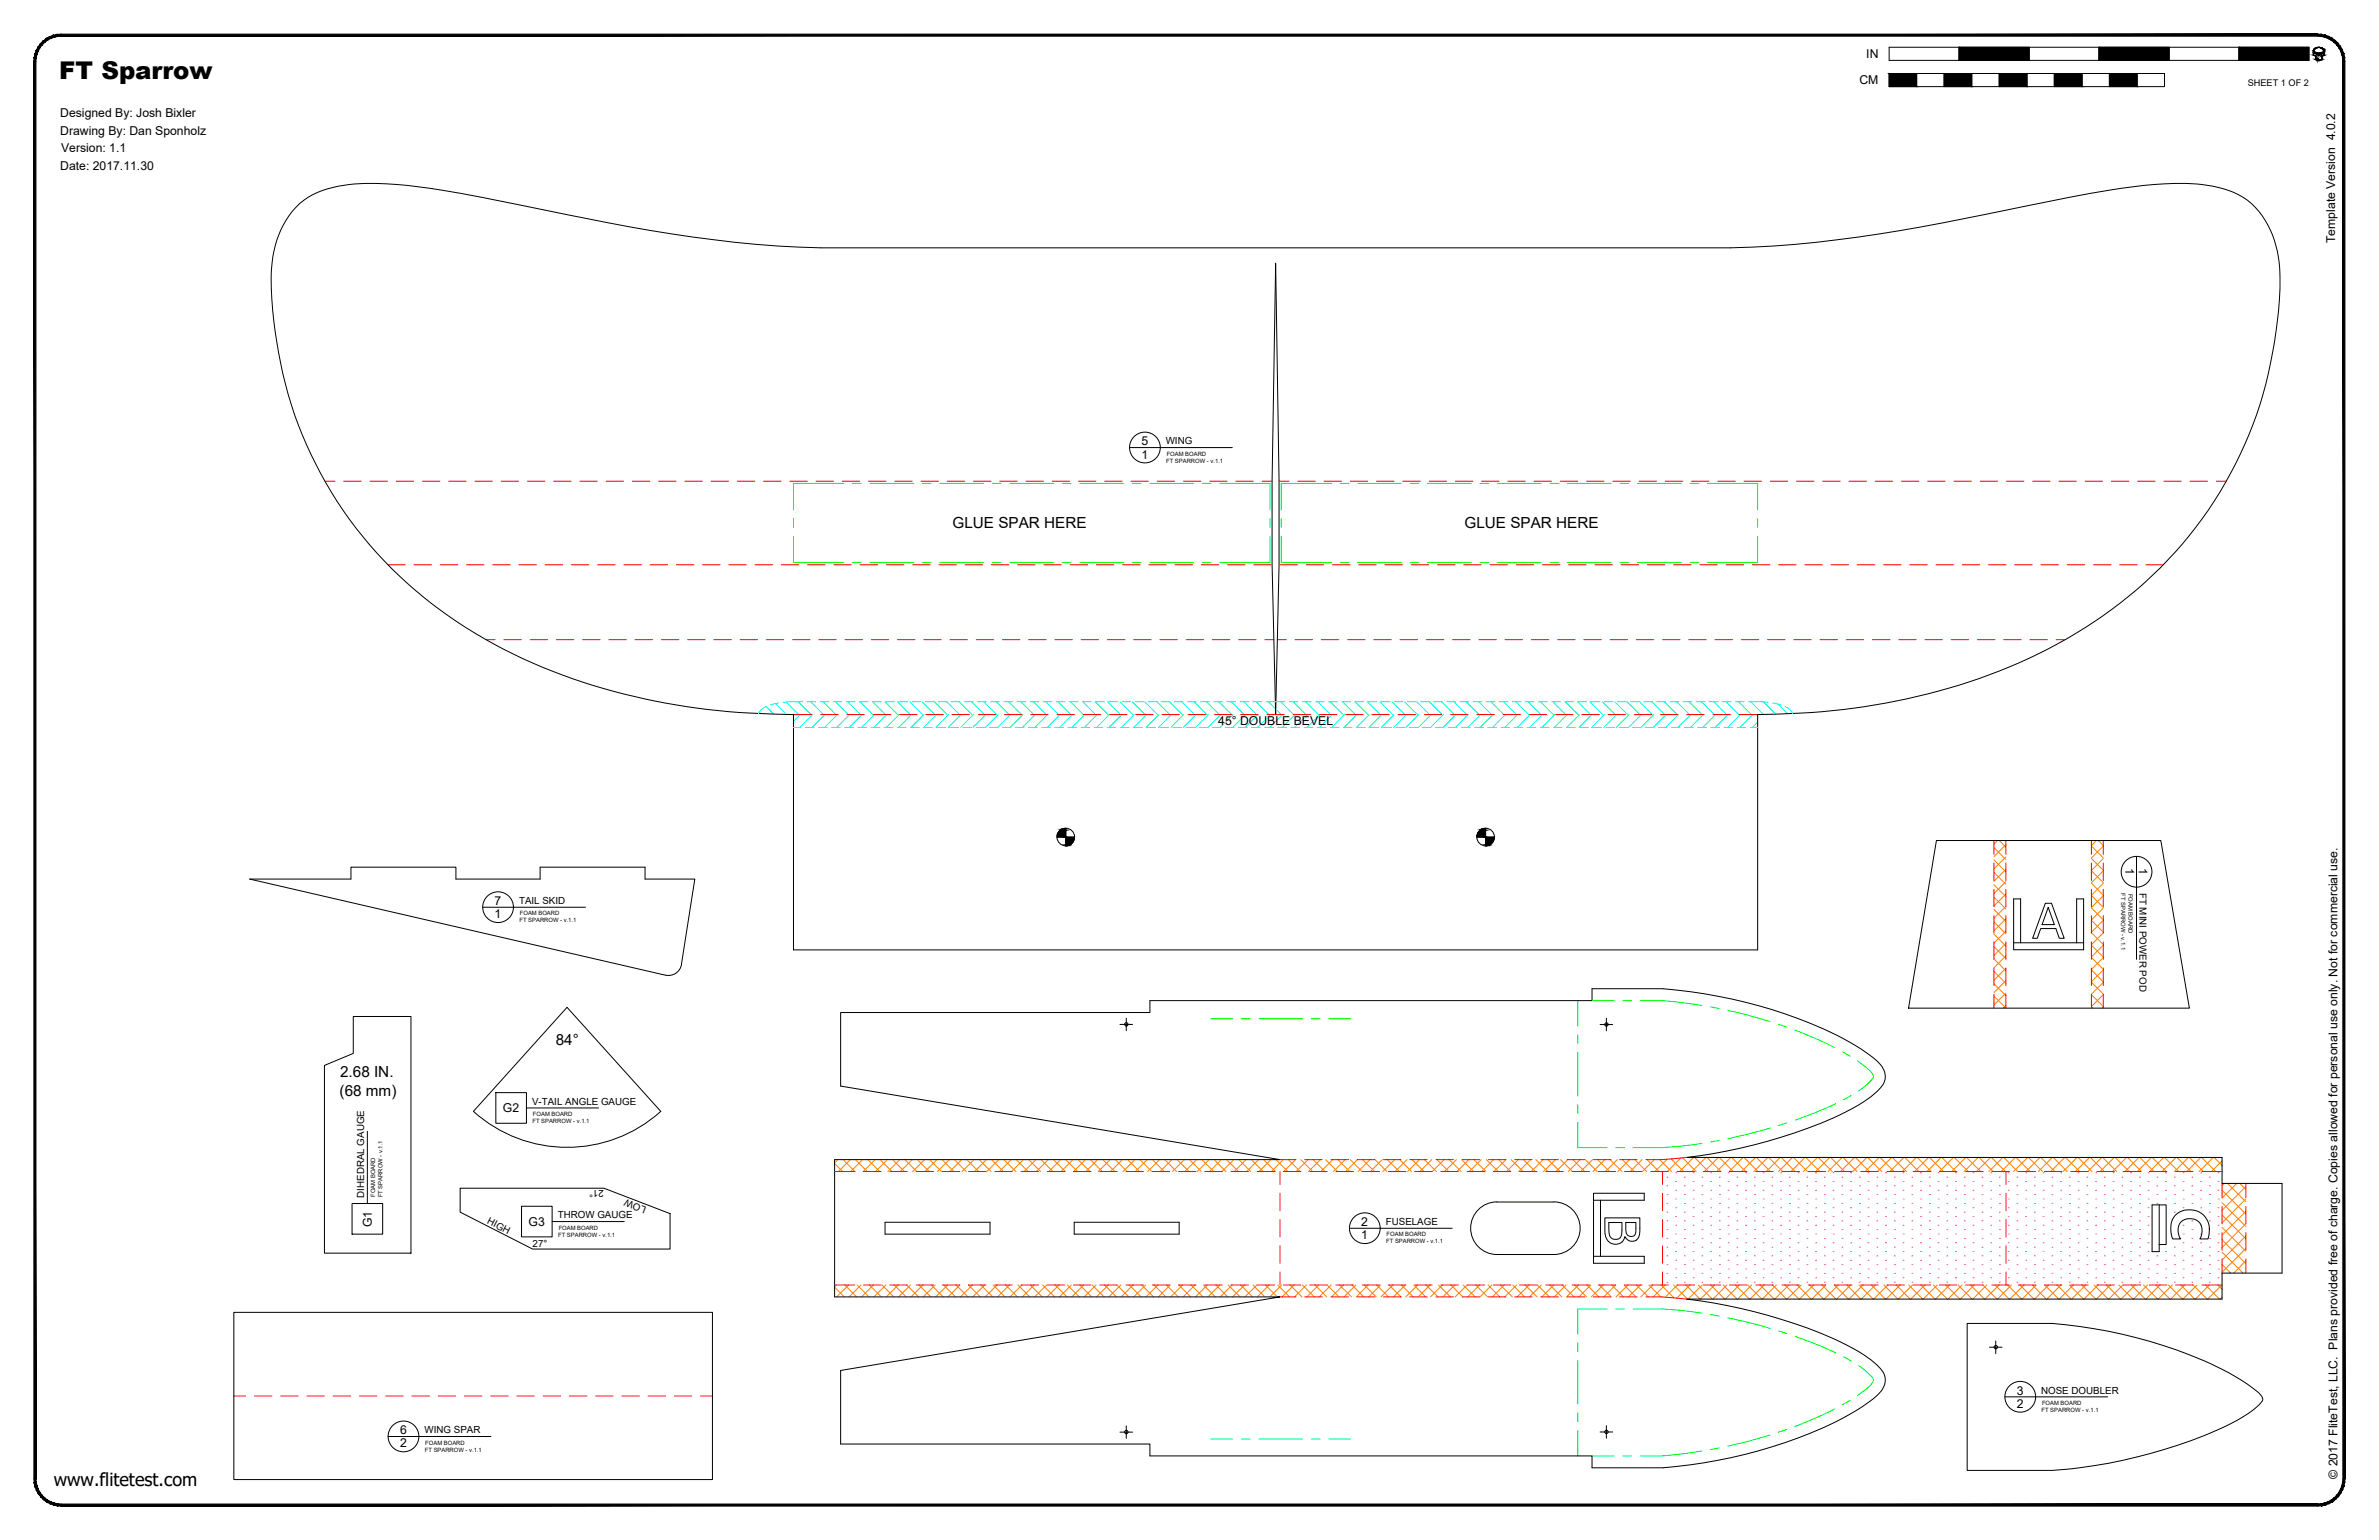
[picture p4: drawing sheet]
<svg xmlns="http://www.w3.org/2000/svg" width="864mm" height="559mm" viewBox="0 0 864 559" stroke-linecap="round" stroke-linejoin="round" font-family="sans-serif">
<defs><g id="words">
<text font-size="8.9" x="21.5" y="28.8">FT Sparrow</text>
<text font-size="6.6" x="19.5" y="539.1">www.flitetest.com</text>
<g font-size="5.5">
<text x="345.8" y="191.6">GLUE SPAR HERE</text>
<text x="531.6" y="191.6">GLUE SPAR HERE</text>
<text x="201.7" y="379.2">84°</text>
<text x="123.5" y="390.9">2.68 IN.</text>
<text x="123.3" y="397.6">(68 mm)</text>
</g>
<g font-size="4.4">
<text x="677.5" y="21.1">IN</text>
<text x="675" y="30.6">CM</text>
<text x="21.9" y="42.5">Designed By: Josh Bixler</text>
<text x="21.9" y="48.9">Drawing By: Dan Sponholz</text>
<text x="22.2" y="55.2">Version: 1.1</text>
<text x="21.9" y="61.6">Date: 2017.11.30</text>
<text x="847.7" y="88.2" transform="rotate(-90 847.7 88.2)">Template Version 4.0.2</text>
<text x="414.4" y="161.6">5</text>
<text x="414.4" y="166.4">1</text>
<text x="442.2" y="263.2">45° DOUBLE BEVEL</text>
<text x="771.6" y="315.1" transform="rotate(90 771.6 315.1)">1</text>
<text x="776.4" y="315.1" transform="rotate(90 776.4 315.1)">1</text>
<text x="179.5" y="328.4">7</text>
<text x="179.5" y="333.2">1</text>
<text x="182.6" y="403.6">G2</text>
<text x="134.9" y="445.2" transform="rotate(-90 134.9 445.2)">G1</text>
<text x="191.9" y="444.8">G3</text>
<text x="494.2" y="444.9">2</text>
<text x="494.2" y="449.7">1</text>
<text x="732.1" y="506.1">3</text>
<text x="732.1" y="510.8">2</text>
<text x="145.2" y="520.5">6</text>
<text x="145.2" y="525.2">2</text>
<text x="848.5" y="536.6" transform="rotate(-90 848.5 536.6)">© 2017 FliteTest, LLC. Plans provided free of charge. Copies allowed for personal use only. Not for commercial use.</text>
</g>
<g font-size="3.5">
<text x="423.2" y="161.3">WING</text>
<text x="776.7" y="323.9" transform="rotate(90 776.7 323.9)">FT MINI POWER POD</text>
<text x="188.4" y="328.1">TAIL SKID</text>
<text x="193.1" y="400.9">V-TAIL ANGLE GAUGE</text>
<text x="219.2" y="431.9" transform="rotate(-180 219.2 431.9)">21°</text>
<text x="132.2" y="434.6" transform="rotate(-90 132.2 434.6)">DIHEDRAL GAUGE</text>
<text x="234.8" y="437.9" transform="rotate(-159 234.8 437.9)">LOW</text>
<text x="176.6" y="443.9" transform="rotate(27 176.6 443.9)">HIGH</text>
<text x="202.5" y="442.1">THROW GAUGE</text>
<text x="503.1" y="444.6">FUSELAGE</text>
<text x="193.3" y="452.4">27°</text>
<text x="740.9" y="505.8">NOSE DOUBLER</text>
<text x="154.1" y="520.2">WING SPAR</text>
</g>
<text font-size="3.3" x="816" y="31.1">SHEET 1 OF 2</text>
<g font-size="2.1">
<text x="423.3" y="167.9">FT SPARROW - v.1.1</text>
<text x="423.5" y="165.3">FOAM BOARD</text>
<text x="770.1" y="324.1" transform="rotate(90 770.1 324.1)">FT SPARROW - v.1.1</text>
<text x="772.6" y="324.3" transform="rotate(90 772.6 324.3)">FOAM BOARD</text>
<text x="188.6" y="334.7">FT SPARROW - v.1.1</text>
<text x="188.7" y="332.1">FOAM BOARD</text>
<text x="193.3" y="407.5">FT SPARROW - v.1.1</text>
<text x="193.5" y="405">FOAM BOARD</text>
<text x="136.2" y="434.3" transform="rotate(-90 136.2 434.3)">FOAM BOARD</text>
<text x="138.8" y="434.5" transform="rotate(-90 138.8 434.5)">FT SPARROW - v.1.1</text>
<text x="202.6" y="448.7">FT SPARROW - v.1.1</text>
<text x="202.8" y="446.2">FOAM BOARD</text>
<text x="503.4" y="448.6">FOAM BOARD</text>
<text x="503.2" y="451.2">FT SPARROW - v.1.1</text>
<text x="741.3" y="509.8">FOAM BOARD</text>
<text x="741.1" y="512.4">FT SPARROW - v.1.1</text>
<text x="154.2" y="526.8">FT SPARROW - v.1.1</text>
<text x="154.4" y="524.2">FOAM BOARD</text>
</g>
</g></defs>
<!-- layer: 06 CAVITY -->
<g fill="none" stroke="#ff7f00" stroke-width=".36">
<path d="M723.8 307.6l4.3 4.3M723.8 312l4.3 4.4M723.8 316.5l4.3 4.4M725.1 305l-1.3 1.3M725.8 305l2.3 2.4M728.1 306.5l-4.3 4.3M728.1 310.9l-4.3 4.4M728.1 315.5l-4.3 4.3M728.1 319.9l-4.3 4.3M759.2 307l4.3 4.3M759.2 311.5l4.3 4.3M759.2 316l4.3 4.3"/>
<path d="M761 305l-1.8 1.9M761.7 305l1.8 1.8M763.5 307l-4.3 4.3M763.5 311.5l-4.3 4.4M763.5 316l-4.3 4.3M723.8 321l4.3 4.3M723.8 325.5l4.3 4.3M723.8 330l4.3 4.3M723.8 334.5l4.3 4.3M723.8 339l4.3 4.3M728.1 324.4l-4.3 4.4M728.1 328.9l-4.3 4.3"/>
<path d="M728.1 333.4l-4.3 4.3M728.1 337.9l-4.3 4.3M759.2 320.5l4.3 4.3M759.2 324.9l4.3 4.4M759.2 329.4l4.3 4.4M759.2 333.9l4.3 4.4M759.2 338.4l4.3 4.3M763.5 320.5l-4.3 4.3M763.5 325l-4.3 4.3M763.5 329.5l-4.3 4.3M763.5 334l-4.3 4.3M763.5 338.5l-4.3 4.3"/>
<path d="M723.8 343.5l4.3 4.3M723.8 348l4.3 4.3M723.8 352.5l4.3 4.3M723.8 356.9l4.3 4.4M728.1 342.4l-4.3 4.3M728.1 346.9l-4.3 4.3M728.1 351.4l-4.3 4.3M728.1 355.8l-4.3 4.4M759.2 342.9l4.3 4.4M759.2 347.4l4.3 4.3M759.2 351.9l4.3 4.3M759.2 356.4l4.3 4.3"/>
<path d="M763.5 342.9l-4.3 4.4M763.5 347.5l-4.3 4.3M763.5 351.9l-4.3 4.3M763.5 356.4l-4.3 4.4M723.8 361.4l4.3 4.4M728.1 360.4l-4.3 4.3M728.1 364.8l-.9 1M759.2 360.9l4.3 4.3M759.2 365.4l.4 .4M763.5 360.9l-4.3 4.3M763.5 365.4l-.4 .4M614.8 420l-5.1 5.1"/>
<path d="M615.1 420l5.1 5.1M619.3 420l-5.1 5.1M619.6 420l5.1 5.1M623.8 420l-5.1 5.1M624.1 420l5.1 5.1M628.3 420l-5.1 5.1M628.6 420l5.1 5.1M632.7 420l-5 5.1M633.1 420l5 5.1M637.3 420l-5.1 5.1M637.6 420l5.1 5.1M641.7 420l-5 5.1"/>
<path d="M642.1 420l5.1 5.1M646.2 420l-5 5.1M646.6 420l5 5.1M650.7 420l-5.1 5.1M651 420l5.2 5.1M655.2 420l-5 5.1M655.6 420l5 5.1M659.7 420l-5.1 5.1M660 420l5.1 5.1M664.2 420l-5.1 5.1M664.5 420l5.1 5.1M668.7 420l-5.1 5.1"/>
<path d="M669 420l5.1 5.1M673.2 420l-5.1 5.1M673.5 420l5.1 5.1M677.7 420l-5.1 5.1M678 420l5.1 5.1M682.2 420l-5.1 5.1M682.5 420l5.1 5.1M686.7 420l-5.1 5.1M687 420l5.1 5.1M691.1 420l-5 5.1M691.5 420l5 5.1M695.6 420l-5.1 5.1"/>
<path d="M695.9 420l5.2 5.1M700.1 420l-5 5.1M700.5 420l5 5.1M704.6 420l-5.1 5.1M704.9 420l5.1 5.1M709.1 420l-5.1 5.1M709.4 420l5.1 5.1M713.6 420l-5.1 5.1M713.9 420l5.1 5.1M718.1 420l-5.1 5.1M718.4 420l5.1 5.1M722.6 420l-5.1 5.1"/>
<path d="M722.9 420l5.1 5.1M727.1 420l-5.1 5.1M727.4 420l5.1 5.1M731.6 420l-5.1 5.1M731.9 420l5.1 5.1M736 420l-5 5.1M736.4 420l5 5.1M740.5 420l-5.1 5.1M740.8 420l5.2 5.1M745 420l-5 5.1M745.4 420l5 5.1M749.5 420l-5.1 5.1"/>
<path d="M749.8 420l5.1 5.1M754 420l-5.1 5.1M754.3 420l5.1 5.1M758.5 420l-5.1 5.1M758.9 420l5 5.1M763 420l-5.1 5.1M763.3 420l5.1 5.1M767.5 420l-5.1 5.1M767.8 420l5.1 5.1M771.9 420l-5 5.1M772.3 420l5.1 5.1M776.5 420l-5.1 5.1"/>
<path d="M776.8 420l5.1 5.1M780.9 420l-5 5.1M781.3 420l5.1 5.1M785.4 420l-5 5.1M785.8 420l5.1 5.1M789.9 420l-5.1 5.1M790.3 420l5.1 5.1M794.4 420l-5 5.1M794.8 420l5 5.1M798.9 420l-5.1 5.1M799.2 420l5.1 5.1M803.4 420l-5.1 5.1"/>
<path d="M803.8 420l2.8 2.9M303 422.2l2.9 2.9M304.2 420.8l-1.2 1.2M306.1 420.8l4.3 4.3M308.7 420.8l-4.3 4.3M310.5 420.8l4.3 4.3M313.1 420.8l-4.3 4.3M315 420.8l4.3 4.3M317.7 420.8l-4.4 4.3M319.5 420.8l4.3 4.3M322.1 420.8l-4.3 4.3M324 420.8l4.3 4.3"/>
<path d="M326.6 420.8l-4.3 4.3M328.5 420.8l4.3 4.3M331.2 420.8l-4.4 4.3M333 420.8l4.3 4.3M335.6 420.8l-4.3 4.3M337.5 420.8l4.3 4.3M340.1 420.8l-4.3 4.3M342 420.8l4.3 4.3M344.6 420.8l-4.3 4.3M346.4 420.8l4.4 4.3M349.1 420.8l-4.3 4.3M350.9 420.8l4.4 4.3"/>
<path d="M353.6 420.8l-4.3 4.3M355.4 420.8l4.4 4.3M358.1 420.8l-4.3 4.3M359.9 420.8l4.3 4.3M362.6 420.8l-4.4 4.3M364.4 420.8l4.4 4.3M367.1 420.8l-4.3 4.3M368.9 420.8l4.3 4.3M371.5 420.8l-4.3 4.3M373.4 420.8l4.3 4.3M376.1 420.8l-4.4 4.3M377.9 420.8l4.3 4.3"/>
<path d="M380.5 420.8l-4.3 4.3M382.4 420.8l4.3 4.3M385 420.8l-4.3 4.3M386.9 420.8l4.3 4.3M389.5 420.8l-4.3 4.3M391.4 420.8l4.3 4.3M394 420.8l-4.3 4.3M395.8 420.8l4.4 4.3M398.5 420.8l-4.3 4.3M400.4 420.8l4.3 4.3M403 420.8l-4.3 4.3M404.8 420.8l4.3 4.3"/>
<path d="M407.5 420.8l-4.4 4.3M409.3 420.8l4.4 4.3M412 420.8l-4.3 4.3M413.8 420.8l4.3 4.3M416.4 420.8l-4.3 4.3M418.3 420.8l4.3 4.3M421 420.8l-4.4 4.3M422.8 420.8l4.3 4.3M425.4 420.8l-4.3 4.3M427.3 420.8l4.3 4.3M429.9 420.8l-4.3 4.3M431.8 420.8l4.3 4.3"/>
<path d="M434.4 420.8l-4.3 4.3M436.3 420.8l4.3 4.3M438.9 420.8l-4.3 4.3M440.7 420.8l4.4 4.3M443.4 420.8l-4.3 4.3M445.3 420.8l4.3 4.3M447.9 420.8l-4.3 4.3M449.7 420.8l4.3 4.3M452.4 420.8l-4.4 4.3M454.2 420.8l4.4 4.3M456.9 420.8l-4.3 4.3M458.7 420.8l4.3 4.3"/>
<path d="M461.3 420.8l-4.3 4.3M463.2 420.8l4.3 4.3M465.8 420.8l-4.3 4.3M467.7 420.8l4.3 4.3M470.3 420.8l-4.3 4.3M472.2 420.8l4.3 4.3M474.8 420.8l-4.3 4.3M476.7 420.8l4.3 4.3M479.3 420.8l-4.3 4.3M481.2 420.8l4.3 4.3M483.8 420.8l-4.3 4.3M485.6 420.8l4.4 4.3"/>
<path d="M488.3 420.8l-4.3 4.3M490.2 420.8l4.3 4.3M492.8 420.8l-4.3 4.3M494.6 420.8l4.4 4.3M497.3 420.8l-4.3 4.3M499.1 420.8l4.4 4.3M501.8 420.8l-4.3 4.3M503.6 420.8l4.4 4.3M506.3 420.8l-4.3 4.3M508.1 420.8l4.3 4.3M510.7 420.8l-4.3 4.3M512.6 420.8l4.3 4.3"/>
<path d="M515.3 420.8l-4.4 4.3M517.1 420.8l4.3 4.3M519.7 420.8l-4.3 4.3M521.6 420.8l4.3 4.3M524.2 420.8l-4.3 4.3M526.1 420.8l4.3 4.3M528.7 420.8l-4.3 4.3M530.6 420.8l4.3 4.3M533.2 420.8l-4.3 4.3M535.1 420.8l4.3 4.3M537.7 420.8l-4.3 4.3M539.6 420.8l4.3 4.3"/>
<path d="M542.2 420.8l-4.3 4.3M544 420.8l4.4 4.3M546.7 420.8l-4.4 4.3M548.6 420.8l4.3 4.3M551.2 420.8l-4.3 4.3M553 420.8l4.3 4.3M555.6 420.8l-4.3 4.3M557.5 420.8l4.3 4.3M560.2 420.8l-4.4 4.3M562 420.8l4.3 4.3M564.6 420.8l-4.3 4.3M566.5 420.8l4.3 4.3"/>
<path d="M569.1 420.8l-4.3 4.3M571 420.8l4.3 4.3M573.6 420.8l-4.3 4.3M575.5 420.8l4.3 4.3M578.1 420.8l-4.3 4.3M580 420.8l4.3 4.3M582.6 420.8l-4.3 4.3M584.5 420.8l4.3 4.3M587.1 420.8l-4.3 4.3M588.9 420.8l4.4 4.3M591.6 420.8l-4.4 4.3M593.4 420.8l4.4 4.3"/>
<path d="M596.1 420.8l-4.3 4.3M597.9 420.8l4.3 4.3M600.5 420.8l-4.3 4.3M602.4 420.8l4.3 4.3M605.2 420.6l-4.5 4.5M606.6 420.5l4.6 4.6M610.1 420.2l-4.9 4.9M610.8 420.1l4.9 5M806.6 431.9l8.7 8.6M806.6 436.4l8.7 8.6M806.6 421.2l-3.8 3.9M807.5 429.4l-.9 .8"/>
<path d="M808.7 429.4l6.6 6.7M812 429.4l-5.4 5.3M813.1 429.4l2.2 2.1M815.3 430.6l-8.7 8.6M815.3 435.1l-8.7 8.6M815.3 439.5l-8.7 8.7M806.6 440.9l8.7 8.6M806.6 445.4l8.7 8.6M806.6 449.9l8.7 8.6M806.6 454.4l7.7 7.6M806.6 458.8l3.2 3.2M815.3 444l-8.7 8.7"/>
<path d="M815.3 448.5l-8.7 8.7M815.3 453l-8.7 8.7M815.3 457.5l-4.5 4.5M303 467.1l3.5 3.5M303.6 466.3l-.6 .6M306.6 466.3l4.4 4.3M308.1 466.3l-4.4 4.3M311.2 466.3l4.3 4.3M312.6 466.3l-4.4 4.3M315.6 466.3l4.3 4.3M317.1 466.3l-4.4 4.3M320.1 466.3l4.4 4.3"/>
<path d="M321.5 466.3l-4.3 4.3M324.6 466.3l4.3 4.3M326 466.3l-4.3 4.3M329.1 466.3l4.3 4.3M330.5 466.3l-4.3 4.3M333.6 466.3l4.3 4.3M335 466.3l-4.3 4.3M338.1 466.3l4.3 4.3M339.5 466.3l-4.3 4.3M342.6 466.3l4.3 4.3M344 466.3l-4.3 4.3M347.1 466.3l4.3 4.3"/>
<path d="M348.5 466.3l-4.3 4.3M351.5 466.3l4.4 4.3M353 466.3l-4.3 4.3M356.1 466.3l4.3 4.3M357.4 466.3l-4.3 4.3M360.5 466.3l4.3 4.3M362 466.3l-4.4 4.3M365 466.3l4.4 4.3M366.4 466.3l-4.3 4.3M369.5 466.3l4.3 4.3M370.9 466.3l-4.3 4.3M374 466.3l4.3 4.3"/>
<path d="M375.4 466.3l-4.3 4.3M378.5 466.3l4.3 4.3M379.9 466.3l-4.3 4.3M383 466.3l4.3 4.3M384.4 466.3l-4.3 4.3M387.5 466.3l4.3 4.3M388.9 466.3l-4.3 4.3M392 466.3l4.3 4.3M393.4 466.3l-4.3 4.3M396.5 466.3l4.3 4.3M397.9 466.3l-4.3 4.3M401 466.3l4.3 4.3"/>
<path d="M402.3 466.3l-4.3 4.3M405.5 466.3l4.3 4.3M406.9 466.3l-4.4 4.3M409.9 466.3l4.4 4.3M411.3 466.3l-4.3 4.3M414.5 466.3l4.3 4.3M415.8 466.3l-4.3 4.3M418.9 466.3l4.3 4.3M420.3 466.3l-4.3 4.3M423.4 466.3l4.3 4.3M424.8 466.3l-4.3 4.3M427.9 466.3l4.3 4.3"/>
<path d="M429.3 466.3l-4.3 4.3M432.4 466.3l4.3 4.3M433.8 466.3l-4.3 4.3M436.9 466.3l4.3 4.3M438.3 466.3l-4.4 4.3M441.4 466.3l4.3 4.3M442.8 466.3l-4.3 4.3M445.9 466.3l4.3 4.3M447.3 466.3l-4.4 4.3M450.4 466.3l4.3 4.3M451.8 466.3l-4.4 4.3M454.8 466.3l4.4 4.3"/>
<path d="M456.3 466.3l-4.4 4.3M459.3 466.3l4.4 4.3M460.7 466.3l-4.3 4.3M463.8 466.3l4.3 4.3M465.3 466.3l-4.4 4.3M468.3 466.3l4.3 4.3M469.7 466.3l-4.3 4.3M472.8 466.3l4.3 4.3M474.2 466.3l-4.3 4.3M477.3 466.3l4.3 4.3M478.7 466.3l-4.3 4.3M481.8 466.3l4.3 4.3"/>
<path d="M483.2 466.3l-4.3 4.3M486.3 466.3l4.3 4.3M487.7 466.3l-4.3 4.3M490.8 466.3l4.3 4.3M492.2 466.3l-4.3 4.3M495.3 466.3l4.3 4.3M496.7 466.3l-4.4 4.3M499.7 466.3l4.3 4.3M501.2 466.3l-4.3 4.3M504.2 466.3l4.4 4.3M505.6 466.3l-4.3 4.3M508.7 466.3l4.3 4.3"/>
<path d="M510.2 466.3l-4.4 4.3M513.2 466.3l4.3 4.3M514.6 466.3l-4.3 4.3M517.7 466.3l4.3 4.3M519.1 466.3l-4.3 4.3M522.2 466.3l4.3 4.3M523.6 466.3l-4.3 4.3M526.7 466.3l4.3 4.3M528.1 466.3l-4.3 4.3M531.2 466.3l4.3 4.3M532.6 466.3l-4.3 4.3M535.7 466.3l4.3 4.3"/>
<path d="M537.1 466.3l-4.3 4.3M540.2 466.3l4.3 4.3M541.6 466.3l-4.4 4.3M544.7 466.3l4.3 4.3M546.1 466.3l-4.3 4.3M549.1 466.3l4.4 4.3M550.5 466.3l-4.3 4.3M553.7 466.3l4.3 4.3M555 466.3l-4.3 4.3M558.1 466.3l4.3 4.3M559.5 466.3l-4.3 4.3M562.6 466.3l4.4 4.3"/>
<path d="M564 466.3l-4.3 4.3M567.1 466.3l4.3 4.3M568.5 466.3l-4.3 4.3M571.6 466.3l4.3 4.3M573 466.3l-4.3 4.3M576.1 466.3l4.3 4.3M577.5 466.3l-4.3 4.3M580.6 466.3l4.3 4.3M582 466.3l-4.3 4.3M585.1 466.3l4.3 4.3M586.5 466.3l-4.4 4.3M589.6 466.3l4.3 4.3"/>
<path d="M591 466.3l-4.3 4.3M594 466.3l4.4 4.3M595.5 466.3l-4.4 4.3M598.6 466.3l4.3 4.3M599.9 466.3l-4.3 4.3M603 466.3l4.7 4.6M604.5 466.3l-4.4 4.3M607.5 466.3l5.1 5.1M608.9 466.3l-4.4 4.4M612 466.3l5.1 5.1M613.4 466.3l-4.7 4.7M616.5 466.3l5.1 5.1"/>
<path d="M617.9 466.3l-5.1 5.1M621 466.3l5.1 5.1M622.4 466.3l-5.1 5.1M625.5 466.3l5.1 5.1M626.9 466.3l-5.1 5.1M630 466.3l5.1 5.1M631.4 466.3l-5.1 5.1M634.5 466.3l5 5.1M635.9 466.3l-5.1 5.1M638.9 466.3l5.2 5.1M640.4 466.3l-5.1 5.1M643.5 466.3l5 5.1"/>
<path d="M644.8 466.3l-5 5.1M647.9 466.3l5.1 5.1M649.4 466.3l-5.1 5.1M652.4 466.3l5.1 5.1M653.8 466.3l-5 5.1M656.9 466.3l5.1 5.1M658.3 466.3l-5.1 5.1M661.4 466.3l5.1 5.1M662.8 466.3l-5.1 5.1M665.9 466.3l5.1 5.1M667.3 466.3l-5.1 5.1M670.4 466.3l5.1 5.1"/>
<path d="M671.8 466.3l-5.1 5.1M674.9 466.3l5.1 5.1M676.3 466.3l-5.1 5.1M679.4 466.3l5 5.1M680.8 466.3l-5.1 5.1M683.9 466.3l5 5.1M685.3 466.3l-5.1 5.1M688.4 466.3l5 5.1M689.7 466.3l-5 5.1M692.9 466.3l5 5.1M694.3 466.3l-5.2 5.1M697.3 466.3l5.1 5.1"/>
<path d="M698.7 466.3l-5 5.1M701.8 466.3l5.1 5.1M703.2 466.3l-5.1 5.1M706.3 466.3l5.1 5.1M707.7 466.3l-5.1 5.1M710.8 466.3l5.1 5.1M712.2 466.3l-5 5.1M715.3 466.3l5.1 5.1M716.7 466.3l-5.1 5.1M719.8 466.3l5.1 5.1M721.2 466.3l-5.1 5.1M724.3 466.3l5.1 5.1"/>
<path d="M725.7 466.3l-5.1 5.1M728.8 466.3l5 5.1M730.2 466.3l-5.1 5.1M733.3 466.3l5.1 5.1M734.7 466.3l-5.1 5.1M737.8 466.3l5 5.1M739.2 466.3l-5.1 5.1M742.2 466.3l5.1 5.1M743.7 466.3l-5.1 5.1M746.7 466.3l5.1 5.1M748.1 466.3l-5 5.1M751.2 466.3l5.1 5.1"/>
<path d="M752.7 466.3l-5.2 5.1M755.7 466.3l5.1 5.1M757.1 466.3l-5 5.1M760.2 466.3l5.1 5.1M761.6 466.3l-5.1 5.1M764.7 466.3l5.1 5.1M766.1 466.3l-5.1 5.1M769.2 466.3l5.1 5.1M770.6 466.3l-5.1 5.1M773.7 466.3l5 5.1M775.1 466.3l-5.1 5.1M778.2 466.3l5.1 5.1"/>
<path d="M779.6 466.3l-5.1 5.1M782.7 466.3l5 5.1M784.1 466.3l-5.1 5.1M787.1 466.3l5.1 5.1M788.6 466.3l-5.1 5.1M791.6 466.3l5.1 5.1M793 466.3l-5 5.1M796.1 466.3l5.1 5.1M797.5 466.3l-5.1 5.1M800.6 466.3l5.1 5.1M802 466.3l-5 5.1M805.1 466.3l1.5 1.5"/>
<path d="M806.5 466.3l-5.1 5.1M806.6 470.6l-.7 .8"/>
</g>
<!-- layer: 07 DE-PAPER -->
<g fill="none" stroke="#f0f" stroke-width=".36">
<path d="M605.1 427.1h.1M605.1 430.3h.1M605.1 433.5h.1M605.1 436.7h.1M605.1 439.8h.1M608.3 425.5h.1M608.3 428.7h.1M608.3 431.9h.1M608.3 435.1h.1M608.3 438.2h.1M611.5 427.1h.1M611.5 430.3h.1"/>
<path d="M611.5 433.5h.1M611.5 436.7h.1M611.5 439.8h.1M614.6 425.5h.1M614.6 428.7h.1M614.6 431.9h.1M614.6 435.1h.1M614.6 438.2h.1M617.8 427.1h.1M617.8 430.3h.1M617.8 433.5h.1M617.8 436.7h.1"/>
<path d="M617.8 439.8h.1M621 425.5h.1M621 428.7h.1M621 431.9h.1M621 435.1h.1M621 438.2h.1M624.2 427.1h.1M624.2 430.3h.1M624.2 433.5h.1M624.2 436.7h.1M624.2 439.8h.1M627.3 425.5h.1"/>
<path d="M627.3 428.7h.1M627.3 431.9h.1M627.3 435.1h.1M627.3 438.2h.1M630.5 427.1h.1M630.5 430.3h.1M630.5 433.5h.1M630.5 436.7h.1M630.5 439.8h.1M633.7 425.5h.1M633.7 428.7h.1M633.7 431.9h.1"/>
<path d="M633.7 435.1h.1M633.7 438.2h.1M636.9 427.1h.1M636.9 430.3h.1M636.9 433.5h.1M636.9 436.7h.1M636.9 439.8h.1M640 425.5h.1M640 428.7h.1M640 431.9h.1M640 435.1h.1M640 438.2h.1"/>
<path d="M643.2 427.1h.1M643.2 430.3h.1M643.2 433.5h.1M643.2 436.7h.1M643.2 439.8h.1M646.4 425.5h.1M646.4 428.7h.1M646.4 431.9h.1M646.4 435.1h.1M646.4 438.2h.1M649.6 427.1h.1M649.6 430.3h.1"/>
<path d="M649.6 433.5h.1M649.6 436.7h.1M649.6 439.8h.1M652.7 425.5h.1M652.7 428.7h.1M652.7 431.9h.1M652.7 435.1h.1M652.7 438.2h.1M655.9 427.1h.1M655.9 430.3h.1M655.9 433.5h.1M655.9 436.7h.1"/>
<path d="M655.9 439.8h.1M659.1 425.5h.1M659.1 428.7h.1M659.1 431.9h.1M659.1 435.1h.1M659.1 438.2h.1M662.3 427.1h.1M662.3 430.3h.1M662.3 433.5h.1M662.3 436.7h.1M662.3 439.8h.1M665.4 425.5h.1"/>
<path d="M665.4 428.7h.1M665.4 431.9h.1M665.4 435.1h.1M665.4 438.2h.1M668.6 427.1h.1M668.6 430.3h.1M668.6 433.5h.1M668.6 436.7h.1M668.6 439.8h.1M671.8 425.5h.1M671.8 428.7h.1M671.8 431.9h.1"/>
<path d="M671.8 435.1h.1M671.8 438.2h.1M675 427.1h.1M675 430.3h.1M675 433.5h.1M675 436.7h.1M675 439.8h.1M678.1 425.5h.1M678.1 428.7h.1M678.1 431.9h.1M678.1 435.1h.1M678.1 438.2h.1"/>
<path d="M681.3 427.1h.1M681.3 430.3h.1M681.3 433.5h.1M681.3 436.7h.1M681.3 439.8h.1M684.5 425.5h.1M684.5 428.7h.1M684.5 431.9h.1M684.5 435.1h.1M684.5 438.2h.1M687.7 427.1h.1M687.7 430.3h.1"/>
<path d="M687.7 433.5h.1M687.7 436.7h.1M687.7 439.8h.1M690.8 425.5h.1M690.8 428.7h.1M690.8 431.9h.1M690.8 435.1h.1M690.8 438.2h.1M694 427.1h.1M694 430.3h.1M694 433.5h.1M694 436.7h.1"/>
<path d="M694 439.8h.1M697.2 425.5h.1M697.2 428.7h.1M697.2 431.9h.1M697.2 435.1h.1M697.2 438.2h.1M700.4 427.1h.1M700.4 430.3h.1M700.4 433.5h.1M700.4 436.7h.1M700.4 439.8h.1M703.5 425.5h.1"/>
<path d="M703.5 428.7h.1M703.5 431.9h.1M703.5 435.1h.1M703.5 438.2h.1M706.7 427.1h.1M706.7 430.3h.1M706.7 433.5h.1M706.7 436.7h.1M706.7 439.8h.1M709.9 425.5h.1M709.9 428.7h.1M709.9 431.9h.1"/>
<path d="M709.9 435.1h.1M709.9 438.2h.1M713.1 427.1h.1M713.1 430.3h.1M713.1 433.5h.1M713.1 436.7h.1M713.1 439.8h.1M716.2 425.5h.1M716.2 428.7h.1M716.2 431.9h.1M716.2 435.1h.1M716.2 438.2h.1"/>
<path d="M719.5 427.1h.1M719.5 430.3h.1M719.5 433.5h.1M719.5 436.7h.1M719.5 439.8h.1M722.6 425.5h.1M722.6 428.7h.1M722.6 431.9h.1M722.6 435.1h.1M722.6 438.2h.1M725.8 427.1h.1M725.8 430.3h.1"/>
<path d="M725.8 433.5h.1M725.8 436.7h.1M725.8 439.8h.1M729 425.5h.1M729 428.7h.1M729 431.9h.1M729 435.1h.1M729 438.2h.1M732.2 427.1h.1M732.2 430.3h.1M732.2 433.5h.1M732.2 436.7h.1"/>
<path d="M732.2 439.8h.1M735.3 425.5h.1M735.3 428.7h.1M735.3 431.9h.1M735.3 435.1h.1M735.3 438.2h.1M738.5 427.1h.1M738.5 430.3h.1M738.5 433.5h.1M738.5 436.7h.1M738.5 439.8h.1M741.7 425.5h.1"/>
<path d="M741.7 428.7h.1M741.7 431.9h.1M741.7 435.1h.1M741.7 438.2h.1M744.9 427.1h.1M744.9 430.3h.1M744.9 433.5h.1M744.9 436.7h.1M744.9 439.8h.1M748 425.5h.1M748 428.7h.1M748 431.9h.1"/>
<path d="M748 435.1h.1M748 438.2h.1M751.2 427.1h.1M751.2 430.3h.1M751.2 433.5h.1M751.2 436.7h.1M751.2 439.8h.1M754.4 425.5h.1M754.4 428.7h.1M754.4 431.9h.1M754.4 435.1h.1M754.4 438.2h.1"/>
<path d="M757.6 427.1h.1M757.6 430.3h.1M757.6 433.5h.1M757.6 436.7h.1M757.6 439.8h.1M760.7 425.5h.1M760.7 428.7h.1M760.7 431.9h.1M760.7 435.1h.1M760.7 438.2h.1M763.9 427.1h.1M763.9 430.3h.1"/>
<path d="M763.9 433.5h.1M763.9 436.7h.1M763.9 439.8h.1M767.1 425.5h.1M767.1 428.7h.1M767.1 431.9h.1M767.1 435.1h.1M767.1 438.2h.1M770.3 427.1h.1M770.3 430.3h.1M770.3 433.5h.1M770.3 436.7h.1"/>
<path d="M770.3 439.8h.1M773.4 425.5h.1M773.4 428.7h.1M773.4 431.9h.1M773.4 435.1h.1M773.4 438.2h.1M776.6 427.1h.1M776.6 430.3h.1M776.6 433.5h.1M776.6 436.7h.1M776.6 439.8h.1M779.8 425.5h.1"/>
<path d="M779.8 428.7h.1M779.8 431.9h.1M779.8 435.1h.1M779.8 438.2h.1M783 427.1h.1M783 430.3h.1M783 433.5h.1M783 436.7h.1M786.1 425.5h.1M786.1 428.7h.1M786.1 431.9h.1M786.1 435.1h.1"/>
<path d="M789.3 427.1h.1M789.3 430.3h.1M789.3 433.5h.1M789.3 436.7h.1M789.3 439.8h.1M792.5 425.5h.1M792.5 428.7h.1M792.5 431.9h.1M792.5 435.1h.1M792.5 438.2h.1M795.7 427.1h.1M795.7 430.3h.1"/>
<path d="M795.7 433.5h.1M795.7 436.7h.1M798.8 425.5h.1M798.8 428.7h.1M798.8 431.9h.1M798.8 435.1h.1M798.8 438.2h.1M802 427.1h.1M802 430.3h.1M802 433.5h.1M802 436.7h.1M802 439.8h.1"/>
<path d="M805.2 425.5h.1M805.2 428.7h.1M805.2 431.9h.1M805.2 435.1h.1M805.2 438.2h.1M605.1 443h.1M605.1 446.2h.1M605.1 449.4h.1M605.1 452.5h.1M605.1 455.7h.1M605.1 458.9h.1M608.3 441.4h.1"/>
<path d="M608.3 444.6h.1M608.3 447.8h.1M608.3 450.9h.1M608.3 454.1h.1M608.3 457.3h.1M611.5 443h.1M611.5 446.2h.1M611.5 449.4h.1M611.5 452.5h.1M611.5 455.7h.1M611.5 458.9h.1M614.6 441.4h.1"/>
<path d="M614.6 444.6h.1M614.6 447.8h.1M614.6 450.9h.1M614.6 454.1h.1M614.6 457.3h.1M617.8 443h.1M617.8 446.2h.1M617.8 449.4h.1M617.8 452.5h.1M617.8 455.7h.1M617.8 458.9h.1M621 441.4h.1"/>
<path d="M621 444.6h.1M621 447.8h.1M621 450.9h.1M621 454.1h.1M621 457.3h.1M624.2 443h.1M624.2 446.2h.1M624.2 449.4h.1M624.2 452.5h.1M624.2 455.7h.1M624.2 458.9h.1M627.3 441.4h.1"/>
<path d="M627.3 444.6h.1M627.3 447.8h.1M627.3 450.9h.1M627.3 454.1h.1M627.3 457.3h.1M630.5 443h.1M630.5 446.2h.1M630.5 449.4h.1M630.5 452.5h.1M630.5 455.7h.1M630.5 458.9h.1M633.7 441.4h.1"/>
<path d="M633.7 444.6h.1M633.7 447.8h.1M633.7 450.9h.1M633.7 454.1h.1M633.7 457.3h.1M636.9 443h.1M636.9 446.2h.1M636.9 449.4h.1M636.9 452.5h.1M636.9 455.7h.1M636.9 458.9h.1M640 441.4h.1"/>
<path d="M640 444.6h.1M640 447.8h.1M640 450.9h.1M640 454.1h.1M640 457.3h.1M643.2 443h.1M643.2 446.2h.1M643.2 449.4h.1M643.2 452.5h.1M643.2 455.7h.1M643.2 458.9h.1M646.4 441.4h.1"/>
<path d="M646.4 444.6h.1M646.4 447.8h.1M646.4 450.9h.1M646.4 454.1h.1M646.4 457.3h.1M649.6 443h.1M649.6 446.2h.1M649.6 449.4h.1M649.6 452.5h.1M649.6 455.7h.1M649.6 458.9h.1M652.7 441.4h.1"/>
<path d="M652.7 444.6h.1M652.7 447.8h.1M652.7 450.9h.1M652.7 454.1h.1M652.7 457.3h.1M655.9 443h.1M655.9 446.2h.1M655.9 449.4h.1M655.9 452.5h.1M655.9 455.7h.1M655.9 458.9h.1M659.1 441.4h.1"/>
<path d="M659.1 444.6h.1M659.1 447.8h.1M659.1 450.9h.1M659.1 454.1h.1M659.1 457.3h.1M662.3 443h.1M662.3 446.2h.1M662.3 449.4h.1M662.3 452.5h.1M662.3 455.7h.1M662.3 458.9h.1M665.4 441.4h.1"/>
<path d="M665.4 444.6h.1M665.4 447.8h.1M665.4 450.9h.1M665.4 454.1h.1M665.4 457.3h.1M668.6 443h.1M668.6 446.2h.1M668.6 449.4h.1M668.6 452.5h.1M668.6 455.7h.1M668.6 458.9h.1M671.8 441.4h.1"/>
<path d="M671.8 444.6h.1M671.8 447.8h.1M671.8 450.9h.1M671.8 454.1h.1M671.8 457.3h.1M675 443h.1M675 446.2h.1M675 449.4h.1M675 452.5h.1M675 455.7h.1M675 458.9h.1M678.1 441.4h.1"/>
<path d="M678.1 444.6h.1M678.1 447.8h.1M678.1 450.9h.1M678.1 454.1h.1M678.1 457.3h.1M681.3 443h.1M681.3 446.2h.1M681.3 449.4h.1M681.3 452.5h.1M681.3 455.7h.1M681.3 458.9h.1M684.5 441.4h.1"/>
<path d="M684.5 444.6h.1M684.5 447.8h.1M684.5 450.9h.1M684.5 454.1h.1M684.5 457.3h.1M687.7 443h.1M687.7 446.2h.1M687.7 449.4h.1M687.7 452.5h.1M687.7 455.7h.1M687.7 458.9h.1M690.8 441.4h.1"/>
<path d="M690.8 444.6h.1M690.8 447.8h.1M690.8 450.9h.1M690.8 454.1h.1M690.8 457.3h.1M694 443h.1M694 446.2h.1M694 449.4h.1M694 452.5h.1M694 455.7h.1M694 458.9h.1M697.2 441.4h.1"/>
<path d="M697.2 444.6h.1M697.2 447.8h.1M697.2 450.9h.1M697.2 454.1h.1M697.2 457.3h.1M700.4 443h.1M700.4 446.2h.1M700.4 449.4h.1M700.4 452.5h.1M700.4 455.7h.1M700.4 458.9h.1M703.5 441.4h.1"/>
<path d="M703.5 444.6h.1M703.5 447.8h.1M703.5 450.9h.1M703.5 454.1h.1M703.5 457.3h.1M706.7 443h.1M706.7 446.2h.1M706.7 449.4h.1M706.7 452.5h.1M706.7 455.7h.1M706.7 458.9h.1M709.9 441.4h.1"/>
<path d="M709.9 444.6h.1M709.9 447.8h.1M709.9 450.9h.1M709.9 454.1h.1M709.9 457.3h.1M713.1 443h.1M713.1 446.2h.1M713.1 449.4h.1M713.1 452.5h.1M713.1 455.7h.1M713.1 458.9h.1M716.2 441.4h.1"/>
<path d="M716.2 444.6h.1M716.2 447.8h.1M716.2 450.9h.1M716.2 454.1h.1M716.2 457.3h.1M719.5 443h.1M719.5 446.2h.1M719.5 449.4h.1M719.5 452.5h.1M719.5 455.7h.1M719.5 458.9h.1M722.6 441.4h.1"/>
<path d="M722.6 444.6h.1M722.6 447.8h.1M722.6 450.9h.1M722.6 454.1h.1M722.6 457.3h.1M725.8 443h.1M725.8 446.2h.1M725.8 449.4h.1M725.8 452.5h.1M725.8 455.7h.1M725.8 458.9h.1M729 441.4h.1"/>
<path d="M729 444.6h.1M729 447.8h.1M729 450.9h.1M729 454.1h.1M729 457.3h.1M732.2 443h.1M732.2 446.2h.1M732.2 449.4h.1M732.2 452.5h.1M732.2 455.7h.1M732.2 458.9h.1M735.3 441.4h.1"/>
<path d="M735.3 444.6h.1M735.3 447.8h.1M735.3 450.9h.1M735.3 454.1h.1M735.3 457.3h.1M738.5 443h.1M738.5 446.2h.1M738.5 449.4h.1M738.5 452.5h.1M738.5 455.7h.1M738.5 458.9h.1M741.7 441.4h.1"/>
<path d="M741.7 444.6h.1M741.7 447.8h.1M741.7 450.9h.1M741.7 454.1h.1M741.7 457.3h.1M744.9 443h.1M744.9 446.2h.1M744.9 449.4h.1M744.9 452.5h.1M744.9 455.7h.1M744.9 458.9h.1M748 441.4h.1"/>
<path d="M748 444.6h.1M748 447.8h.1M748 450.9h.1M748 454.1h.1M748 457.3h.1M751.2 443h.1M751.2 446.2h.1M751.2 449.4h.1M751.2 452.5h.1M751.2 455.7h.1M751.2 458.9h.1M754.4 441.4h.1"/>
<path d="M754.4 444.6h.1M754.4 447.8h.1M754.4 450.9h.1M754.4 454.1h.1M754.4 457.3h.1M757.6 443h.1M757.6 446.2h.1M757.6 449.4h.1M757.6 452.5h.1M757.6 455.7h.1M757.6 458.9h.1M760.7 441.4h.1"/>
<path d="M760.7 444.6h.1M760.7 447.8h.1M760.7 450.9h.1M760.7 454.1h.1M760.7 457.3h.1M763.9 443h.1M763.9 446.2h.1M763.9 449.4h.1M763.9 452.5h.1M763.9 455.7h.1M763.9 458.9h.1M767.1 441.4h.1"/>
<path d="M767.1 444.6h.1M767.1 447.8h.1M767.1 450.9h.1M767.1 454.1h.1M767.1 457.3h.1M770.3 443h.1M770.3 446.2h.1M770.3 449.4h.1M770.3 452.5h.1M770.3 455.7h.1M770.3 458.9h.1M773.4 441.4h.1"/>
<path d="M773.4 444.6h.1M773.4 447.8h.1M773.4 450.9h.1M773.4 454.1h.1M773.4 457.3h.1M776.6 443h.1M776.6 446.2h.1M776.6 449.4h.1M776.6 452.5h.1M776.6 455.7h.1M776.6 458.9h.1M779.8 441.4h.1"/>
<path d="M779.8 444.6h.1M779.8 447.8h.1M779.8 450.9h.1M779.8 454.1h.1M779.8 457.3h.1M783 455.7h.1M783 458.9h.1M786.1 454.1h.1M786.1 457.3h.1M789.3 452.5h.1M789.3 455.7h.1M789.3 458.9h.1"/>
<path d="M792.5 444.6h.1M792.5 447.8h.1M792.5 450.9h.1M792.5 454.1h.1M792.5 457.3h.1M795.7 443h.1M795.7 446.2h.1M795.7 449.4h.1M795.7 452.5h.1M795.7 455.7h.1M795.7 458.9h.1M798.8 450.9h.1"/>
<path d="M798.8 454.1h.1M798.8 457.3h.1M798.8 444.6h.1M798.8 447.8h.1M802 443h.1M802 449.4h.1M802 452.5h.1M802 455.7h.1M802 458.9h.1M805.2 441.4h.1M805.2 444.6h.1M805.2 447.8h.1"/>
<path d="M805.2 450.9h.1M805.2 454.1h.1M805.2 457.3h.1M605.1 462.1h.1M605.1 465.2h.1M608.3 460.5h.1M608.3 463.6h.1M611.5 462.1h.1M611.5 465.2h.1M614.6 460.5h.1M614.6 463.6h.1M617.8 462.1h.1"/>
<path d="M617.8 465.2h.1M621 460.5h.1M621 463.6h.1M624.2 462.1h.1M624.2 465.2h.1M627.3 460.5h.1M627.3 463.6h.1M630.5 462.1h.1M630.5 465.2h.1M633.7 460.5h.1M633.7 463.6h.1M636.9 462.1h.1"/>
<path d="M636.9 465.2h.1M640 460.5h.1M640 463.6h.1M643.2 462.1h.1M643.2 465.2h.1M646.4 460.5h.1M646.4 463.6h.1M649.6 462.1h.1M649.6 465.2h.1M652.7 460.5h.1M652.7 463.6h.1M655.9 462.1h.1"/>
<path d="M655.9 465.2h.1M659.1 460.5h.1M659.1 463.6h.1M662.3 462.1h.1M662.3 465.2h.1M665.4 460.5h.1M665.4 463.6h.1M668.6 462.1h.1M668.6 465.2h.1M671.8 460.5h.1M671.8 463.6h.1M675 462.1h.1"/>
<path d="M675 465.2h.1M678.1 460.5h.1M678.1 463.6h.1M681.3 462.1h.1M681.3 465.2h.1M684.5 460.5h.1M684.5 463.6h.1M687.7 462.1h.1M687.7 465.2h.1M690.8 460.5h.1M690.8 463.6h.1M694 462.1h.1"/>
<path d="M694 465.2h.1M697.2 460.5h.1M697.2 463.6h.1M700.4 462.1h.1M700.4 465.2h.1M703.5 460.5h.1M703.5 463.6h.1M706.7 462.1h.1M706.7 465.2h.1M709.9 460.5h.1M709.9 463.6h.1M713.1 462.1h.1"/>
<path d="M713.1 465.2h.1M716.2 460.5h.1M716.2 463.6h.1M719.5 462.1h.1M719.5 465.2h.1M722.6 460.5h.1M722.6 463.6h.1M725.8 462.1h.1M725.8 465.2h.1M729 460.5h.1M729 463.6h.1M732.2 462.1h.1"/>
<path d="M732.2 465.2h.1M735.3 460.5h.1M735.3 463.6h.1M738.5 462.1h.1M738.5 465.2h.1M741.7 460.5h.1M741.7 463.6h.1M744.9 462.1h.1M744.9 465.2h.1M748 460.5h.1M748 463.6h.1M751.2 462.1h.1"/>
<path d="M751.2 465.2h.1M754.4 460.5h.1M754.4 463.6h.1M757.6 462.1h.1M757.6 465.2h.1M760.7 460.5h.1M760.7 463.6h.1M763.9 462.1h.1M763.9 465.2h.1M767.1 460.5h.1M767.1 463.6h.1M770.3 462.1h.1"/>
<path d="M770.3 465.2h.1M773.4 460.5h.1M773.4 463.6h.1M776.6 462.1h.1M776.6 465.2h.1M779.8 460.5h.1M779.8 463.6h.1M783 462.1h.1M783 465.2h.1M786.1 460.5h.1M786.1 463.6h.1M789.3 462.1h.1"/>
<path d="M789.3 465.2h.1M792.5 460.5h.1M792.5 463.6h.1M795.7 462.1h.1M795.7 465.2h.1M798.8 460.5h.1M798.8 463.6h.1M802 462.1h.1M802 465.2h.1M805.2 460.5h.1M805.2 463.6h.1"/>
</g>
<!-- layer: 02 SCORE -->
<g fill="none" stroke="#f00" stroke-width=".36">
<path d="M117.9 174.6h3.7M124.8 174.6h6.3M134.3 174.6h6.3M143.8 174.6h6.4M153.3 174.6h6.4M162.9 174.6h6.3M172.4 174.6h6.3M181.9 174.6h6.4M191.4 174.6h6.4M201 174.6h6.3M210.5 174.6h6.4M220 174.6h6.4"/>
<path d="M229.6 174.6h6.3M239.1 174.6h6.3M248.6 174.6h6.4M258.1 174.6h6.4M267.7 174.6h6.3M277.2 174.6h6.3M286.7 174.6h6.4M296.2 174.6h6.4M305.8 174.6h6.3M315.3 174.6h6.3M324.8 174.6h6.4M334.3 174.6h6.4"/>
<path d="M343.9 174.6h6.3M353.4 174.6h6.3M362.9 174.6h6.4M372.4 174.6h6.4M382 174.6h6.3M391.5 174.6h6.3M401 174.6h6.4M410.5 174.6h6.4M420.1 174.6h6.3M429.6 174.6h6.3M439.1 174.6h6.4M448.6 174.6h6.4"/>
<path d="M458.2 174.6h3.6M464.3 174.6h3.6M471.1 174.6h6.4M480.6 174.6h6.4M490.2 174.6h6.3M499.7 174.6h6.3M509.2 174.6h6.4M518.8 174.6h6.3M528.3 174.6h6.4M537.8 174.6h6.4M547.4 174.6h6.3M556.9 174.6h6.3"/>
<path d="M566.4 174.6h6.4M575.9 174.6h6.4M585.5 174.6h6.3M595 174.6h6.3M604.5 174.6h6.4M614 174.6h6.4M623.6 174.6h6.3M633.1 174.6h6.3M642.6 174.6h6.4M652.1 174.6h6.4M661.7 174.6h6.3M671.2 174.6h6.3"/>
<path d="M680.7 174.6h6.4M690.2 174.6h6.4M699.8 174.6h6.3M709.3 174.6h6.3M718.8 174.6h6.4M728.3 174.6h6.4M737.9 174.6h6.3M747.4 174.6h6.3M756.9 174.6h6.4M766.4 174.6h6.4M776 174.6h6.3M785.5 174.6h6.3"/>
<path d="M795 174.6h6.4M804.5 174.6h3.7M140.8 204.9h6.3M150.3 204.9h6.3M159.8 204.9h6.3M169.3 204.9h6.4M178.8 204.9h6.4M188.4 204.9h6.3M197.9 204.9h6.3M207.4 204.9h6.4M216.9 204.9h6.4M226.5 204.9h6.3"/>
<path d="M236 204.9h6.4M245.5 204.9h6.4M255.1 204.9h6.3M264.6 204.9h6.3M274.1 204.9h6.4M283.6 204.9h6.4M293.2 204.9h6.3M302.7 204.9h6.3M312.2 204.9h6.4M321.8 204.9h6.3M331.3 204.9h6.4M340.8 204.9h6.4"/>
<path d="M350.4 204.9h6.3M359.9 204.9h6.3M369.4 204.9h6.4M378.9 204.9h6.4M388.5 204.9h6.3M398 204.9h6.3M407.5 204.9h6.4M417 204.9h6.4M426.6 204.9h6.3M436.1 204.9h6.3M445.6 204.9h6.4M455.1 204.9h6.4"/>
<path d="M464.7 204.9h6.3M474.2 204.9h6.3M483.7 204.9h6.4M493.2 204.9h6.4M502.8 204.9h6.3M512.3 204.9h6.3M521.8 204.9h6.4M531.3 204.9h6.4M540.9 204.9h6.3M550.4 204.9h6.3M559.9 204.9h6.4M569.4 204.9h6.4"/>
<path d="M579 204.9h6.3M588.5 204.9h6.3M598 204.9h6.4M607.5 204.9h6.4M617.1 204.9h6.3M626.6 204.9h6.3M636.1 204.9h6.4M645.6 204.9h6.4M655.2 204.9h6.3M664.7 204.9h6.3M674.2 204.9h6.4M683.7 204.9h6.4"/>
<path d="M693.3 204.9h6.3M702.8 204.9h6.3M712.3 204.9h6.4M721.8 204.9h6.4M731.4 204.9h6.3M740.9 204.9h6.3M750.4 204.9h6.4M759.9 204.9h6.4M769.5 204.9h6.3M779 204.9h6.3M176.5 232.1h3.2M182.9 232.1h6.4"/>
<path d="M192.4 232.1h6.4M202 232.1h6.3M211.5 232.1h6.3M221 232.1h6.4M230.5 232.1h6.4M240.1 232.1h6.3M249.6 232.1h6.3M259.1 232.1h6.4M268.6 232.1h6.4M278.2 232.1h6.3M287.7 232.1h6.3M297.2 232.1h6.4"/>
<path d="M306.7 232.1h6.4M316.3 232.1h6.3M325.8 232.1h6.3M335.3 232.1h6.4M344.8 232.1h6.4M354.4 232.1h6.3M363.9 232.1h6.3M373.4 232.1h6.4M382.9 232.1h6.4M392.5 232.1h6.3M402 232.1h6.3M411.5 232.1h6.4"/>
<path d="M421 232.1h6.4M430.6 232.1h6.3M440.1 232.1h6.4M449.6 232.1h6.4M459.2 232.1h3.2M463.7 232.1h3.2M470.1 232.1h6.4M479.6 232.1h6.4M489.2 232.1h6.3M498.7 232.1h6.3M508.2 232.1h6.4M517.7 232.1h6.4"/>
<path d="M527.3 232.1h6.4M536.8 232.1h6.4M546.4 232.1h6.3M555.9 232.1h6.3M565.4 232.1h6.4M574.9 232.1h6.4M584.5 232.1h6.3M594 232.1h6.3M603.5 232.1h6.4M613 232.1h6.4M622.6 232.1h6.3M632.1 232.1h6.3"/>
<path d="M641.6 232.1h6.4M651.1 232.1h6.4M660.7 232.1h6.3M670.2 232.1h6.3M679.7 232.1h6.4M689.2 232.1h6.4M698.8 232.1h6.3M708.3 232.1h6.3M717.8 232.1h6.4M727.3 232.1h6.4M736.9 232.1h6.3M746.4 232.1h3.3"/>
<path d="M288 259.3h6.7M297.9 259.3h6.4M307.4 259.3h6.4M317 259.3h6.4M326.5 259.3h6.4M336.1 259.3h6.3M345.6 259.3h6.3M355.1 259.3h6.4M364.6 259.3h6.4M374.2 259.3h6.3M383.7 259.3h6.3M393.2 259.3h6.4"/>
<path d="M402.7 259.3h6.4M412.3 259.3h6.3M421.8 259.3h6.3M431.3 259.3h6.4M440.8 259.3h6.4M450.4 259.3h6.3M459.9 259.3h6.3M469.4 259.3h6.4M478.9 259.3h6.4M488.5 259.3h6.3M498 259.3h6.3M507.5 259.3h6.4"/>
<path d="M517 259.3h6.4M526.6 259.3h6.3M536.1 259.3h6.3M545.6 259.3h6.4M555.1 259.3h6.4M564.7 259.3h6.3M574.2 259.3h6.3M583.7 259.3h6.4M593.3 259.3h6.3M602.8 259.3h6.3M612.3 259.3h6.4M621.8 259.3h6.4"/>
<path d="M631.4 259.3h6.6M723.8 305v5M723.8 313.2v6.3M728.1 305v5M728.1 313.2v6.3M759.2 305v5M759.2 313.2v6.3M763.5 305v5M763.5 313.2v6.3M723.8 322.7v6.4M723.8 332.2v6.4M728.1 322.7v6.4"/>
<path d="M728.1 332.2v6.4M759.2 322.7v6.4M759.2 332.2v6.4M763.5 322.7v6.4M763.5 332.2v6.4M723.8 341.8v6.3M723.8 351.3v6.3M728.1 341.8v6.3M728.1 351.3v6.3M759.2 341.8v6.3M759.2 351.3v6.3M763.5 341.8v6.3"/>
<path d="M763.5 351.3v6.3M723.8 360.8v5M728.1 360.8v5M759.2 360.8v5M763.5 360.8v5M612.3 420l-9 .8h-5.8M303 425.1h7.3M313.5 425.1h6.3M323 425.1h6.4M332.5 425.1h6.4M342.1 425.1h6.3M351.6 425.1h6.3"/>
<path d="M361.1 425.1h6.4M370.6 425.1h6.4M380.2 425.1h6.3M389.7 425.1h6.3M399.2 425.1h6.4M408.7 425.1h6.4M418.3 425.1h6.3M427.8 425.1h6.3M437.3 425.1h6.4M446.8 425.1h6.4M456.4 425.1h6.3M464.7 425.1v4.7"/>
<path d="M464.7 433v6.3M464.7 420.8h5.8M465.9 425.1h6.3M473.6 420.8h6.4M475.4 425.1h6.4M483.2 420.8h6.3M484.9 425.1h6.4M492.7 420.8h6.3M494.5 425.1h6.3M502.2 420.8h6.4M504 425.1h6.3M511.7 420.8h6.4"/>
<path d="M513.5 425.1h6.4M521.3 420.8h6.3M523.1 425.1h6.3M530.8 420.8h6.3M532.6 425.1h6.3M540.3 420.8h6.4M542.1 425.1h6.4M549.8 420.8h6.4M551.6 425.1h6.4M559.4 420.8h6.3M561.2 425.1h6.3M568.9 420.8h6.3"/>
<path d="M570.7 425.1h6.3M578.4 420.8h6.4M580.2 425.1h6.4M587.9 420.8h6.4M589.7 425.1h6.4M599.3 425.1h6.3M603.5 425.1v4.7M603.5 433v6.3M608.8 425.1h6.3M618.3 425.1h6.4M627.8 425.1h6.4M637.4 425.1h6.3"/>
<path d="M646.9 425.1h6.3M656.4 425.1h6.4M665.9 425.1h6.4M675.5 425.1h6.3M685 425.1h6.3M694.5 425.1h6.4M704 425.1h6.4M713.6 425.1h6.3M723.1 425.1h6.3M728.2 425.1v4.7M728.2 433v6.3M732.6 425.1h6.4"/>
<path d="M742.1 425.1h6.4M751.7 425.1h6.3M761.2 425.1h6.3M770.7 425.1h6.4M780.2 425.1h6.4M789.8 425.1h6.3M799.3 425.1h7.3M806.6 429.4v5.2M806.6 437.7v6.4M815.3 429.4v5.2M815.3 437.7v6.4M464.7 442.5v6.4"/>
<path d="M464.7 452v6.4M603.5 442.5v6.4M603.5 452v6.4M728.2 442.5v6.4M728.2 452v6.4M806.6 447.3v6.3M806.6 456.8v5.2M815.3 447.3v6.3M815.3 456.8v5.2M303 466.3h7.3M313.5 466.3h6.3M323 466.3h6.4"/>
<path d="M332.5 466.3h6.4M342.1 466.3h6.3M351.6 466.3h6.3M361.1 466.3h6.4M370.6 466.3h6.4M380.2 466.3h6.3M389.7 466.3h6.3M399.2 466.3h6.4M408.7 466.3h6.4M418.3 466.3h6.3M427.8 466.3h6.3M437.3 466.3h6.4"/>
<path d="M446.8 466.3h6.4M456.4 466.3h6.3M464.7 461.6v4.7M464.7 470.6h5.8M465.9 466.3h6.3M473.6 470.6h6.4M475.4 466.3h6.4M483.2 470.6h6.3M484.9 466.3h6.4M492.7 470.6h6.3M494.5 466.3h6.3M502.2 470.6h6.4"/>
<path d="M504 466.3h6.3M511.7 470.6h6.4M513.5 466.3h6.4M521.3 470.6h6.3M523.1 466.3h6.3M530.8 470.6h6.3M532.6 466.3h6.3M540.3 470.6h6.4M542.1 466.3h6.4M549.8 470.6h6.4M551.6 466.3h6.4M559.4 470.6h6.3"/>
<path d="M561.2 466.3h6.3M568.9 470.6h6.3M570.7 466.3h6.3M578.4 470.6h6.4M580.2 466.3h6.4M587.9 470.6h6.4M589.7 466.3h6.4M597.5 470.6h5.8l9 .8M599.3 466.3h6.3M603.5 461.6v4.7M608.8 466.3h6.3M618.3 466.3h6.4"/>
<path d="M627.8 466.3h6.4M637.4 466.3h6.3M646.9 466.3h6.3M656.4 466.3h6.4M665.9 466.3h6.4M675.5 466.3h6.3M685 466.3h6.3M694.5 466.3h6.4M704 466.3h6.4M713.6 466.3h6.3M723.1 466.3h6.3M728.2 461.6v4.7"/>
<path d="M732.6 466.3h6.4M742.1 466.3h6.4M751.7 466.3h6.3M761.2 466.3h6.3M770.7 466.3h6.4M780.2 466.3h6.4M789.8 466.3h6.3M799.3 466.3h7.3M84.9 506.6h4.3M92.4 506.6h6.3M101.9 506.6h6.4M111.4 506.6h6.4"/>
<path d="M121 506.6h6.3M130.5 506.6h6.3M140 506.6h6.4M149.5 506.6h6.4M159.1 506.6h6.3M168.6 506.6h6.3M178.1 506.6h6.4M187.6 506.6h6.4M197.2 506.6h6.3M206.7 506.6h6.3M216.2 506.6h6.4M225.7 506.6h6.4"/>
<path d="M235.3 506.6h6.3M244.8 506.6h6.3M254.3 506.6h4.3"/>
</g>
<!-- layer: 05 REFERENCE -->
<g fill="none" stroke="#0f0" stroke-width=".36">
<path d="M306.2 175.4h-18.2v9.6M309.4 175.4h3.2M315.8 175.4h15.9M334.8 175.4h3.2M341.2 175.4h15.9M360.2 175.4h3.2M366.6 175.4h15.9M385.6 175.4h3.2M392 175.4h15.9M411 175.4h3.2M417.4 175.4h15.9M436.4 175.4h3.2"/>
<path d="M442.8 175.4h18.2v9.6M483.3 175.4h-18.2v9.6M486.5 175.4h3.2M492.8 175.4h15.9M511.9 175.4h3.2M518.2 175.4h15.9M537.3 175.4h3.2M543.6 175.4h15.9M562.7 175.4h3.2M569 175.4h15.9M588.1 175.4h3.2M594.4 175.4h15.9"/>
<path d="M613.5 175.4h3.2M619.8 175.4h18.2v9.6M288 194.6v9.5h18.2M288 188.2v3.2M461 194.6v9.5h-18.2M461 188.2v3.2M465.1 194.6v9.5h18.2M465.1 188.2v3.2M638 194.6v9.5h-18.2M638 188.2v3.2M309.4 204.1h3.2M315.8 204.1h15.9"/>
<path d="M334.8 204.1h3.2M341.2 204.1h15.9M360.2 204.1h3.2M366.6 204.1h15.9M385.6 204.1h3.2M392 204.1h15.9M411 204.1h3.2M417.4 204.1h15.9M436.4 204.1h3.2M486.5 204.1h3.2M492.8 204.1h15.9M511.9 204.1h3.2"/>
<path d="M518.2 204.1h15.9M537.3 204.1h3.2M543.6 204.1h15.9M562.7 204.1h3.2M569 204.1h15.9M588.1 204.1h3.2M594.4 204.1h15.9M613.5 204.1h3.2M439.5 369.7h7.9M450.6 369.7h3.2M457 369.7h15.8M476 369.7h3.2"/>
<path d="M482.4 369.7h7.9M572.8 363.1v9.2M572.8 375.5v3.2M577.9 363.1h8.1M589.1 363.1h3.2M595.5 363.1a115.1 115.1 0 0 1 22.3 1.7M620.9 365.4l3.2 .6M627.2 366.6l6.9 1.6 8.4 2.5M645.5 371.7l3.1 1M651.5 373.8l9.4 3.8 5.1 2.6M572.8 381.8v15.9M668.9 381.6l2.7 1.7"/>
<path d="M672 397.5l-2.8 1.6M674.3 385l4.2 3.2 1.3 1.5 .3 .9a13.1 13.1 0 0 1-5.4 5.2M572.8 400.9v3.2M572.8 407.2v9.2h10.6M586.6 416.4h3.1M617.9 414.9l-4.1 .6a130.8 130.8 0 0 1-20.9 .9M624.1 413.8l-3.1 .6M642.6 409.3l-15.4 3.9M648.7 407.4l-3.1 1M666.4 400.5l-7.7 3.3-7 2.6M583.4 475h-10.6v9.1M586.6 475h3.1"/>
<path d="M592.9 475a127.1 127.1 0 0 1 25 1.5M621 477l3.1 .5M627.2 478.2l6.9 1.5 8.5 2.4M572.8 487.3v3.2M572.8 493.7v15.8M645.6 482.9l3.1 1M651.7 484.9l9.4 3.6 5.3 2.4M669.2 492.3l2.8 1.6M674.7 495.5a18.5 18.5 0 0 1 5.3 4.9l-.2 1.2-.8 1.1-4.7 3.7M572.8 512.7v3.2M572.8 519.1v9.2M648.6 518.7l-3.1 1"/>
<path d="M666 511.2l-5.1 2.6-9.4 3.8M671.6 508.1l-2.7 1.6M439.5 522.2h7.9M450.6 522.2h3.2M457 522.2h15.8M476 522.2h3.2M482.4 522.2h7.9M577.9 528.3h8.1M589.1 528.3h3.2M617.8 526.5a109.1 109.1 0 0 1-22.3 1.8M624.1 525.4l-3.2 .6M642.5 520.7l-8.4 2.4-6.9 1.6"/>
</g>
<!-- layer: 01 CUT -->
<g fill="none" stroke="#000" stroke-width=".36">
<path d="M107.4 75.3a28.6 28.6 0 0 1 17.4-8 104.5 104.5 0 0 1 31 1 716.5 716.5 0 0 1 49.7 9.5 522.8 522.8 0 0 0 84.7 11.9l7.7 .2h330.3a465.7 465.7 0 0 0 77.2-9.1l15.2-3a882.4 882.4 0 0 1 49.7-9.5 102.2 102.2 0 0 1 33-.7 26.3 26.3 0 0 1 21.7 17.8 51.3 51.3 0 0 1 2.5 23.1 151.9 151.9 0 0 1-21.6 70 156.9 156.9 0 0 1-69.5 60.5 232.8 232.8 0 0 1-90.6 20.1l-7.8 .2v85.4h-350v-85.4a238.3 238.3 0 0 1-94.7-18.8 158.3 158.3 0 0 1-73-62 150.4 150.4 0 0 1-21.7-81.7 35.4 35.4 0 0 1 8.8-21.5zM463.1 95.5l1.2 79.1v30.3l-1.2 54.4-1.3-54.4v-30.3zM90.6 319h36.8v-4.3h38.1v4.3h30.6v-4.3h38.1v4.3h18l-4.8 30.9a4.8 4.8 0 0 1-5.8 3.9zM702.9 305h81.5l10.4 60.8h-102zM128.2 368.8h21v85.9h-31.4v-68.1l10.4-4.4zM205.8 365.5l34.1 37.8a50.8 50.8 0 0 1-68 0zM167 431.2h52.2l24 9.2v12.8h-49.9l-26.3-13.4zM536.3 439.3l1.7-1.5a9.1 9.1 0 0 1 5.4-1.6l20.7-.1a9.6 9.6 0 0 1 9.5 9.6 9.6 9.6 0 0 1-9.5 9.5h-20.7a9.5 9.5 0 0 1-8.7-5.6 9.5 9.5 0 0 1 1.6-10.3zM806.6 429.4v-9.4h-194.3a182.8 182.8 0 0 0 60.1-17.8 31.3 31.3 0 0 0 11.1-8.7 6.5 6.5 0 0 0-1.8-8.2 93.2 93.2 0 0 0-29-15.7 182.8 182.8 0 0 0-49-10.8h-25.8v4.3h-160.5v4.3h-112.2v26.7l159.5 26.7h-161.7v49.8h161.7l-159.5 26.7v26.7h112.2v4.3h160.5v4.3h25.8a173.1 173.1 0 0 0 67.5-19.2 37.5 37.5 0 0 0 11.8-8.8 5.9 5.9 0 0 0-.4-8.1 45.7 45.7 0 0 0-14.7-9.7 189.8 189.8 0 0 0-55.6-15.4h194.3v-9.4h21.8v-32.6h-21.7M321.3 443.5h38.1v4.3h-38.1zM389.9 443.5h38.1v4.3h-38.1zM84.9 476.2h173.7v60.7h-173.7z"/>
<path d="M714.1 480.2h30.8a169.7 169.7 0 0 1 64.3 18 40.1 40.1 0 0 1 11.9 8.6l.3 1a11.9 11.9 0 0 1-5.2 5.1 126.9 126.9 0 0 1-35.7 14.5 179.8 179.8 0 0 1-35.6 6.1h-30.8z"/>
<circle cx="408.9" cy="371.7" r=".62"/>
<circle cx="583.2" cy="371.7" r=".62"/>
<circle cx="724.5" cy="488.8" r=".62"/>
<circle cx="408.9" cy="519.6" r=".62"/>
<circle cx="583.2" cy="519.6" r=".62"/>
</g>
<!-- layer: 24 DIMENSIONS -->
<path d="M406.6 371.7h4.5M408.8 369.4v4.6M580.8 371.8h4.6M583.1 369.5v4.5M722.2 488.8h4.6M724.5 486.6v4.6M406.6 519.7h4.5M408.8 517.4v4.5M580.8 519.6h4.6M583.1 517.3v4.6" fill="none" stroke="#000" stroke-width=".36"/>
<!-- layer: 23 NOTES -->
<g fill="none" stroke="#000" stroke-width=".36">
<path d="M410 162.4h37.3M383.7 303.7h6.3M386.9 300.6v6.3M536.1 303.7h6.3M539.3 300.6v6.3M775.6 310.8v37.3M175.2 329.2h37.3M742.5 327.8h2.2l4.6 12.7h-1.8l-1.2-3.6h-5.5l-1.2 3.6h-1.7zM743.5 329.2l2.3 6.3h-4.5zM731 342.1h25.4M733.5 342.1v-15.9h-2.5v18.4h25.4v-18.4h-2.6v15.9M180 396.5h11.1v11.1h-11.1z"/>
<path d="M133.4 410.5v26.2M191.1 402h26.2M127.8 436.7h11.1v11.1h-11.1zM189.3 437.7h11.1v11.1h-11.1zM578.5 435.5h18.4v-2.5h-18.4v25.4h18.4v-2.5h-18.4M581 435.5v20.4M783.8 437.2v17h-2.6v-17h5.1v14.4h-2.5M200.4 443.3h26.2M489.9 445.7h37.3M582.6 441.9h12.7v3.8a4 4 0 0 1-2.2 4.7 3 3 0 0 1-3.3-1.7 3.7 3.7 0 0 1-4.2 2.7 3.7 3.7 0 0 1-3-4.1zM584 443.6h4.8v2.7a2.84 2.84 0 0 1-1.8 3.4 2.56 2.56 0 0 1-2.9-3.2zM590.2 443.6h3.6v2.4a1.92 1.92 0 0 1-.3 2 1.92 1.92 0 0 1-2 .6l-.7-.5-.5-.8z"/>
<path d="M789.9 440.8a7.3 7.3 0 0 1 8.8-.8 7.3 7.3 0 0 1 3.2 8.2l-.4 1.4h-2.9a4.7 4.7 0 0 0-2.7-7.3 4.2 4.2 0 0 0-4.4 1.3 4.2 4.2 0 0 0-.6 4.5l.6 1.5h-2.8a8.7 8.7 0 0 1 1.2-8.8zM727.8 506.9h37.3M140.9 521.2h37.3"/>
<circle cx="415.6" cy="162.4" r="5.6"/>
<circle cx="386.9" cy="303.7" r="3.2"/>
<circle cx="539.3" cy="303.7" r="3.2"/>
<circle cx="775.6" cy="316.3" r="5.6"/>
<circle cx="180.8" cy="329.2" r="5.6"/>
<circle cx="495.4" cy="445.7" r="5.6"/>
<circle cx="733.4" cy="506.8" r="5.6"/>
<circle cx="146.5" cy="521.2" r="5.6"/>
</g>
<!-- layer: 04 BEVEL -->
<g fill="none" stroke="#0ff" stroke-width=".36">
<path d="M275.4 258.9a4.1 4.1 0 0 1 2.7-2.5l2.7 2.7M275.6 258.4l.6 .6M281.5 255.3l3.9 3.9M282.7 255.1l-3.1 .7M285.4 254.7l4.6 4.6M289.8 254.6l4.6 4.7M290.5 259.3l-2.5 2.4M291.4 254.6l-7.2 .2M293 254.6h3.1M294.3 254.6l4.7 4.7M295 259.3l-4.7 4.7M297.7 254.6h3.2"/>
<path d="M298.8 254.6l4.6 4.7M299.5 259.3l-4.7 4.7M302.5 254.6h3.2M303.3 254.6l4.6 4.7M304 259.3l-4.7 4.7M307.2 254.6h3.2M307.8 254.6l4.6 4.7M308.4 259.3l-4.6 4.7M312 254.6h3.2M312.3 254.6l4.6 4.7M312.9 259.3l-4.6 4.7M317.4 259.3l-4.7 4.7"/>
<path d="M319.9 254.6h-3.1l4.6 4.7M321.2 254.6l4.7 4.7M321.5 254.6h3.2M321.9 259.3l-4.6 4.7M325.7 254.6l4.7 4.7M326.3 254.6h3.2M326.4 259.3l-4.7 4.7M330.2 254.6l4.7 4.7M330.9 259.3l-4.7 4.7M331.1 254.6h3.1M334.7 254.6l4.7 4.7M335.4 259.3l-4.7 4.7"/>
<path d="M335.8 254.6h3.2M339.2 254.6l4.7 4.7M339.9 259.3l-4.7 4.7h3.2M340.6 254.6h3.2M343.7 254.6l4.7 4.7M344.4 259.3l-4.7 4.7M345.3 254.6h3.2M348.2 254.6l4.6 4.7M348.9 259.3l-4.7 4.7M350.1 254.6h3.2M352.7 254.6l4.6 4.7M353.4 259.3l-4.7 4.7"/>
<path d="M354.9 254.6h3.1M357.2 254.6l4.6 4.7M357.8 259.3l-4.6 4.7M359.6 254.6h3.2M361.7 254.6l4.6 4.7M362.4 259.3l-4.7 4.7M364.4 254.6h3.2M366.1 254.6l4.7 4.7M366.8 259.3l-4.6 4.7M369.2 254.6h3.1M370.6 254.6l4.7 4.7M371.3 259.3l-4.6 4.7"/>
<path d="M373.9 254.6h3.2M375.1 254.6l4.7 4.7M375.8 259.3l-4.7 4.7M378.7 254.6h3.2M379.6 254.6l4.7 4.7M380.3 259.3l-4.6 4.7M383.4 254.6h3.2M384.1 254.6l4.7 4.7M384.8 259.3l-4.7 4.7M388.2 254.6h3.2M388.6 254.6l4.7 4.7M389.3 259.3l-4.7 4.7"/>
<path d="M393 254.6h3.1M393.1 254.6l4.6 4.7M393.8 259.3l-4.7 4.7M397.6 254.6l4.6 4.7M397.7 254.6h3.2M398.3 259.3l-4.7 4.7M402 254.6l4.7 4.7M402.5 254.6h3.2M402.7 259.3l-4.6 4.7M406.6 254.6l4.6 4.7M407.3 259.3l-4.7 4.7M407.3 254.6h3.1"/>
<path d="M411 254.6l4.7 4.7M411.7 259.3l-4.6 4.7M412 254.6h3.2M415.5 254.6l4.7 4.7M416.2 259.3l-4.6 4.7M416.8 254.6h3.2l4.7 4.7M420.7 259.3l-4.7 4.7M421.5 254.6h3.2M424.5 254.6l4.7 4.7M425.2 259.3l-4.6 4.7M426.3 254.6h3.2M429 254.6l4.7 4.7"/>
<path d="M429.7 259.3l-4.7 4.7M431.1 254.6h3.1M433.5 254.6l4.7 4.7M434.2 259.3l-4.7 4.7M435.8 254.6h3.2M438 254.6l4.6 4.7M438.7 259.3l-4.7 4.7M440.6 254.6h3.2M442.5 254.6l4.6 4.7M443.2 259.3l-4.7 4.7M445.4 254.6h3.1M447 254.6l4.6 4.7"/>
<path d="M447.6 259.3l-4.6 4.7M450.1 254.6h3.2M451.5 254.6l4.6 4.7M452.2 259.3l-4.7 4.7M454.9 254.6h3.2M456 254.6l4.6 4.7M456.6 259.3l-4.6 4.7M459.6 254.6h3.3M460.4 254.6l2.6 2.6M461.1 259.3l-4.6 4.7M463.1 257.3l2 2M463.2 254.6h3.2"/>
<path d="M465 254.6l4.6 4.7M465.6 259.3l-4.7 4.7M468 254.6h3.2M469.4 254.6l4.7 4.7M470.1 259.3l-4.6 4.7M472.8 254.6h3.2M473.9 254.6l4.7 4.7M474.6 259.3l-4.7 4.7M477.6 254.6h3.1M478.4 254.6l4.7 4.7M479.1 259.3l-4.7 4.7M482.3 254.6h3.2"/>
<path d="M482.9 254.6l4.7 4.7M483.6 259.3l-4.7 4.7M487.1 254.6h3.2M487.4 254.6l4.6 4.7M488.1 259.3l-4.7 4.7M492.5 259.3l-4.6 4.7M495 254.6h-3.1l4.7 4.7M496.4 254.6l4.6 4.7M496.6 254.6h3.2M497.1 259.3l-4.7 4.7h3.2M500.9 254.6l4.6 4.7M501.4 254.6h3.1"/>
<path d="M501.6 259.3l-4.7 4.7M505.3 254.6l4.7 4.7M506 259.3l-4.6 4.7M506.1 254.6h3.2M509.9 254.6l4.6 4.7M510.5 259.3l-4.6 4.7M510.9 254.6h3.2M514.3 254.6l4.7 4.7M515 259.3l-4.7 4.7M515.7 254.6h3.1l4.7 4.7M519.5 259.3l-4.6 4.7M520.4 254.6h3.2"/>
<path d="M523.3 254.6l4.7 4.7M524 259.3l-4.7 4.7M525.2 254.6h3.2M527.8 254.6l4.7 4.7M528.5 259.3l-4.7 4.7M529.9 254.6h3.2M532.3 254.6l4.6 4.7M533 259.3l-4.7 4.7M534.7 254.6h3.2M536.8 254.6l4.7 4.7M537.5 259.3l-4.7 4.7M539.5 254.6h3.1"/>
<path d="M541.3 254.6l4.6 4.7M542 259.3l-4.7 4.7M544.2 254.6h3.2M545.8 254.6l4.6 4.7M546.5 259.3l-4.7 4.7M549 254.6h3.2M550.2 254.6l4.7 4.7M550.9 259.3l-4.6 4.7M553.8 254.6h3.1M554.8 254.6l4.6 4.7M555.4 259.3l-4.6 4.7M558.5 254.6h3.2"/>
<path d="M559.2 254.6l4.7 4.7M559.9 259.3l-4.7 4.7M563.3 254.6h3.2M563.7 254.6l4.7 4.7M564.4 259.3l-4.6 4.7M568 254.6h3.2M568.2 254.6l4.7 4.7M568.9 259.3l-4.7 4.7M572.7 254.6l4.7 4.7M572.8 254.6h3.2M573.4 259.3l-4.7 4.7M577.2 254.6l4.6 4.7"/>
<path d="M577.6 254.6h3.2M577.9 259.3l-4.7 4.7M581.7 254.6l4.7 4.7M582.4 259.3l-4.7 4.7M582.4 254.6h3.2M586.2 254.6l4.6 4.7M586.9 259.3l-4.7 4.7M587.1 254.6h3.2M590.7 254.6l4.6 4.7M591.4 259.3l-4.7 4.7M591.9 254.6h3.2M595.2 254.6l4.6 4.7"/>
<path d="M595.8 259.3l-4.6 4.7M596.7 254.6h3.1M599.6 254.6l4.7 4.7M600.3 259.3l-4.6 4.7M601.4 254.6h3.2M604.2 254.6l4.6 4.7M604.8 259.3l-4.7 4.7M606.2 254.6h3.2M608.6 254.6l4.7 4.7M609.3 259.3l-4.6 4.7M611 254.6h3.1M613.1 254.6l4.7 4.7"/>
<path d="M613.8 259.3l-4.7 4.7M615.7 254.6h3.2M617.6 254.6l4.7 4.7M618.3 259.3l-4.7 4.7M620.5 254.6h3.2M622.1 254.6l4.7 4.7M622.8 259.3l-4.7 4.7M625.2 254.6h3.2M626.6 254.6l4.7 4.7M627.3 259.3l-4.7 4.7M630 254.6h3.2M631.1 254.6l4.7 4.7"/>
<path d="M631.7 259.3l-4.6 4.7M634.8 254.6l7.1 .2M635.6 254.6l4.6 4.6M636.3 259.3l-4.7 4.7M640.1 254.7l4.4 4.4M643.5 255.1l3 .7M645.4 255.5l3.5 3.5M648 256.4l.7 .3a3.8 3.8 0 0 1 2 2.2M288 264h2.8M292.4 264h3.1M297.1 264h3.2M301.9 264h3.2"/>
<path d="M306.6 264h3.2M311.4 264h3.2M316.2 264h3.2M321 264h3.2M325.7 264h3.2M330.5 264h3.2M340 264h3.2M344.8 264h3.2M349.6 264h3.1M354.3 264h3.2M359.1 264h3.2M363.8 264h3.2"/>
<path d="M368.6 264h3.2M373.4 264h3.1M378.1 264h3.2M382.9 264h3.2M387.7 264h3.1M392.4 264h3.2M397.2 264h3.2M401.9 264h3.2M406.7 264h3.2M411.5 264h3.1M416.2 264h3.2M421 264h3.2"/>
<path d="M425.8 264h3.1M430.5 264h3.2M435.3 264h3.2M440.1 264h3.1M444.8 264h3.2M449.6 264h3.2M454.3 264h3.2M459.1 264h3.2M463.9 264h3.1M468.6 264h3.2M473.4 264h3.2M478.2 264h3.1"/>
<path d="M482.9 264h3.2M487.7 264h3.2M497.2 264h3.2M502 264h3.1M506.7 264h3.2M511.5 264h3.2M516.3 264h3.1M521 264h3.2M525.8 264h3.2M530.5 264h3.2M535.3 264h3.2M540.1 264h3.1"/>
<path d="M544.8 264h3.2M549.6 264h3.2M554.4 264h3.1M559.1 264h3.2M563.9 264h3.2M568.6 264h3.2M573.4 264h3.2M578.2 264h3.1M582.9 264h3.2M587.7 264h3.2M592.5 264h3.1M597.2 264h3.2"/>
<path d="M602 264h3.2M606.7 264h3.2M611.5 264h3.2M616.3 264h3.1M621 264h3.2M625.8 264h3.2M630.6 264h3.1M635.3 264h2.7M638 262l-1.9 2"/>
</g>
<!-- layer: 23 NOTES -->
<g fill="#000" stroke="#000" stroke-width=".36">
<path d="M386.3 300.6h.6zM386.9 306.7h1zM538.7 300.6h.6zM539.3 306.7h1.1z"/>
<path d="M386.3 300.6l.6 .2zM385.8 300.8h1.1z"/>
<path d="M385.8 300.8l1.1 .2v-.2zM385.3 301l.5-.2 1.1 .2z"/>
<path d="M385.3 301l1.6 .3v-.3zM384.8 301.3l.5-.3 1.6 .3z"/>
<path d="M384.8 301.3l2.1 .4v-.4zM384.8 301.3l2.1 .4h-2.5z"/>
<path d="M384.4 301.7l2.5 .5v-.5zM384.4 301.7l2.5 .5h-2.8z"/>
<path d="M384.1 302.2l2.8 .5v-.5zM384.1 302.2l2.8 .5h-3.1z"/>
<path d="M383.8 302.7l3.1 .5v-.5zM383.8 302.7l3.1 .5h-3.2z"/>
<path d="M383.7 303.2l3.2 .5v-.5zM383.7 303.2l3.2 .5h-3.2z"/>
<path d="M386.9 306.7l.5 .2zM386.9 306.9h.5z"/>
<path d="M386.9 306.5l1 .2 .6-.2zM386.9 306.5l1 .2h-1z"/>
<path d="M386.9 306.2l1.6 .3 .4-.3zM386.9 306.2l1.6 .3h-1.6z"/>
<path d="M386.9 305.8l2 .4 .4-.4zM386.9 305.8l2 .4h-2z"/>
<path d="M386.9 305.3l2.4 .5 .3-.5zM386.9 305.3l2.4 .5h-2.4z"/>
<path d="M386.9 304.8l2.7 .5 .2-.5zM386.9 304.8l2.7 .5h-2.7z"/>
<path d="M386.9 304.3l2.9 .5 .2-.5zM386.9 304.3l2.9 .5h-2.9z"/>
<path d="M386.9 303.7l3.1 .6v-.6zM386.9 303.7l3.1 .6h-3.1z"/>
<path d="M538.7 300.6l.6 .2zM538.2 300.8h1.1z"/>
<path d="M538.2 300.8l1.1 .2v-.2zM537.7 301l.5-.2 1.1 .2z"/>
<path d="M537.7 301l1.6 .3v-.3zM537.2 301.3l.5-.3 1.6 .3z"/>
<path d="M537.2 301.3l2.1 .4v-.4zM537.2 301.3l2.1 .4h-2.5z"/>
<path d="M536.8 301.7l2.5 .5v-.5zM536.8 301.7l2.5 .5h-2.8z"/>
<path d="M536.5 302.2l2.8 .5v-.5zM536.5 302.2l2.8 .5h-3z"/>
<path d="M536.3 302.7l3 .5v-.5zM536.3 302.7l3 .5h-3.2z"/>
<path d="M536.1 303.2l3.2 .5v-.5zM536.1 303.2l3.2 .5h-3.2z"/>
<path d="M539.3 306.7l.5 .2zM539.3 306.9h.5z"/>
<path d="M539.3 306.5l1.1 .2 .5-.2zM539.3 306.5l1.1 .2h-1.1z"/>
<path d="M539.3 306.2l1.6 .3 .4-.3zM539.3 306.2l1.6 .3h-1.6z"/>
<path d="M539.3 305.8l2 .4 .4-.4zM539.3 305.8l2 .4h-2z"/>
<path d="M539.3 305.3l2.4 .5 .3-.5zM539.3 305.3l2.4 .5h-2.4z"/>
<path d="M539.3 304.8l2.7 .5 .2-.5zM539.3 304.8l2.7 .5h-2.7z"/>
<path d="M539.3 304.3l2.9 .5 .2-.5zM539.3 304.3l2.9 .5h-2.9z"/>
<path d="M539.3 303.7l3.1 .6v-.6zM539.3 303.7l3.1 .6h-3.1z"/>
</g>
<!-- layer: 21 FULL-SIZE -->
<path d="M685.8 17.1h25.4v4.8h-25.4zM711.2 17.1h25.4v4.8h-25.4zM736.6 17.1h25.4v4.8h-25.4zM762 17.1h25.4v4.8h-25.4zM787.4 17.1h25.4v4.8h-25.4zM812.8 17.1h25.4v4.8h-25.4zM840.1 18.8l1.3 .4 .2 .3 1.9-.7v.3l-1.7 1.2-1.7-1.2zM840.1 17.8a2.16 2.16 0 0 1 3.7 .9v1.3l-.9 .3v1.3l-1.1 .3-1.2-.3v-1.3l-.8-.3v-1.6zM840.1 18a2.05 2.05 0 0 1 3.6 .7v1.3l-.9 .3v1.2l-1 .3-.1-.3v.3l-.2-.5-.3 .4v-.5l-.2 .4v-.6l-.3 .5v-1.2l-.9-.3zM685.8 26.7h9.9v4.7h10.1v-4.7h9.9v4.7h10.1v-4.7h10v4.7h10v-4.7h10v4.7h9.9v-4.7h10.1v4.7h9.9v-4.7h-9.9v4.7h-10.1v-4.7h-9.9v4.7h-10v-4.7h-10v4.7h-10v-4.7h-10.1v4.7h-9.9v-4.7h-10.1v4.7h-9.9z" fill="none" stroke="#000" stroke-width=".36"/>
<g fill="#000" stroke="#000" stroke-width=".36">
<path d="M840.1 18.8l1.1 .3h-1.1zM840.4 17.6l-.2 .1zM840.7 19.5h2.1l-1 .8zM841.4 17.2h.7zM842.4 19.1l1.1-.3v.3zM843.5 20h.3zM841.4 21.8h.7zM842.5 21.6h.4zM842.8 20.3h.3z"/>
<path d="M20.8 12.5l1.4-.1v.7zM20.8 12.5l.1 .7 1.3-.1zM19.4 12.8l1.4-.3 .1 .7zM19.4 12.8l.2 .7 1.3-.3zM18.1 13.3l1.3-.5 .2 .7zM18.1 13.3l.3 .7 1.2-.5zM16.9 13.9l1.2-.6 .3 .7zM16.9 13.9l.4 .7 1.1-.6zM15.7 14.8l1.2-.9 .4 .7zM15.7 14.8l.5 .6 1.1-.8zM15.7 14.8l.5 .6-1.5 .4zM14.7 15.8l.6 .5 .9-.9zM14.7 15.8l.6 .5-1.4 .6zM13.9 16.9l.6 .4 .8-1zM13.9 16.9l.6 .4-1.3 .9zM13.2 18.2l.7 .3 .6-1.2zM13.2 18.2l.7 .3-1.2 1zM12.7 19.5l.7 .2 .5-1.2zM12.7 19.5l.7 .2-1 1.2zM13.4 19.7l-1 1.2 .7 .1zM12.4 20.9l.7 .1-.8 1.3zM13.1 21l-.8 1.3h.7z"/>
<path d="M711.2 17.1l25.4 4.8v-4.8zM711.2 17.1l25.4 4.8h-25.4z"/>
<path d="M762 17.1l25.4 4.8v-4.8zM762 17.1l25.4 4.8h-25.4z"/>
<path d="M812.8 17.1l25.4 4.8v-4.8zM812.8 17.1l25.4 4.8h-25.4z"/>
<path d="M839.8 18.7v1.3zM839.8 18.7v1.3z"/>
<path d="M839.8 20h.2zM839.8 20h.2z"/>
<path d="M839.8 18.4v.3zM839.8 18.4v.3z"/>
<path d="M839.9 18.2v.2zM839.9 18.2l-.1 .2z"/>
<path d="M840.7 17.4h.2zM840.5 17.5l.2-.1z"/>
<path d="M840.1 19.1l1.3 .1zM840.1 19.1l1.3 .1z"/>
<path d="M840.9 17.3h.4zM840.7 17.4l.2-.1zM840.7 17.4h.2zM840.7 17.4h.2z"/>
<path d="M22.2 13.1h819.2v-.7zM22.2 12.4h819.2l-819.2 .7z"/>
<path d="M840.2 19.2l1.2 .1zM840.2 19.2l1.2 .1z"/>
<path d="M840.4 19.3l1.2 .2zM840.4 19.3l1.2 .2z"/>
<path d="M841 17.2h.5zM840.9 17.3h.4z"/>
<path d="M841.1 17.2h.5zM841 17.2h.5z"/>
<path d="M841.4 17.2h1.1zM841.1 17.2h1.4z"/>
<path d="M842 17.2h.5zM842 17.2h.5z"/>
<path d="M842 17.2l.6 .1zM842 17.2l.6 .1z"/>
<path d="M842.3 17.3l.5 .1zM842.3 17.3l.5 .1z"/>
<path d="M842.6 17.4h.3zM842.6 17.4h.3z"/>
<path d="M842.6 17.4l.5 .1zM842.6 17.4l.5 .1z"/>
<path d="M842.9 17.5l.3 .1zM842.9 17.5l.3 .1z"/>
<path d="M842.1 19.3l.7 .2 .3-.2zM842.1 19.3l.7 .2h-.8z"/>
<path d="M843 17.6l.3 .1zM843 17.6l.3 .1z"/>
<path d="M843.2 17.7l.2 .1zM843.2 17.7l.2 .1z"/>
<path d="M842.1 19.2h1.3zM842.1 19.2l1 .1z"/>
<path d="M843.3 17.8l.2 .1zM843.3 17.8l.2 .1z"/>
<path d="M842.4 19.1h1.1zM842.1 19.2h1.3z"/>
<path d="M843.4 17.9l.2 .2zM843.4 17.9l.2 .2z"/>
<path d="M843.6 18.2l.1 .2zM843.6 18.2l.1 .2z"/>
<path d="M843.7 18.4l.1 .3zM843.7 18.4l.1 .3z"/>
<path d="M843.7 18.7l.1 1.3zM843.7 18.7l.1 1.3z"/>
<path d="M12.3 22.3l.7 514.3v-514.3zM12.3 22.3l.7 514.3h-.7z"/>
<path d="M685.8 26.7l9.9 4.7v-4.7zM685.8 26.7l9.9 4.7h-9.9z"/>
<path d="M705.8 26.7l9.9 4.7v-4.7zM705.8 26.7l9.9 4.7h-9.9z"/>
<path d="M725.8 26.7l10 4.7v-4.7zM725.8 26.7l10 4.7h-10z"/>
<path d="M745.8 26.7l10 4.7v-4.7zM745.8 26.7l10 4.7h-10z"/>
<path d="M765.7 26.7l10.1 4.7v-4.7zM765.7 26.7l10.1 4.7h-10.1z"/>
<path d="M839.8 20l.9 .3zM839.8 20l.9 .3z"/>
<path d="M840.4 20.3h.3zM840.4 20.3h.3z"/>
<path d="M840.6 20.3l.1 1.2zM840.6 20.3l.1 1.2z"/>
<path d="M840.6 21.5l.2 .1zM840.6 21.5l.2 .1z"/>
<path d="M840.8 21l.2 .5zM840.8 21l.2 .5z"/>
<path d="M840.6 21.6h.4zM840.6 21.6h.4zM840.6 21.6h.4zM840.6 21.6h.4z"/>
<path d="M840.6 21.6h.4zM840.6 21.6h.4z"/>
<path d="M840.6 21.6l.5 .1zM840.6 21.6l.5 .1z"/>
<path d="M841.1 21.2l.1 .4zM841.1 21.2l.1 .4z"/>
<path d="M840.7 21.7h.5zM840.7 21.7h.5z"/>
<path d="M840.9 21.7h.5zM840.9 21.7h.5z"/>
<path d="M841.4 21.3l.1 .4zM841.4 21.3l.1 .4z"/>
<path d="M841 21.7l.5 .1zM841 21.7l.5 .1z"/>
<path d="M841.1 21.8h.6zM841.1 21.8h.6z"/>
<path d="M841.7 21.5l.1 .3zM841.7 21.5l.1 .3z"/>
<path d="M841.3 21.8h.5zM841.3 21.8h.5z"/>
<path d="M841.9 21.8h.3zM841.8 21.8h.3z"/>
<path d="M842.8 20.3l.1 1.2zM842.8 20.3l.1 1.2z"/>
<path d="M842.2 21.8l.7-.2zM841.9 21.8l.6-.2z"/>
<path d="M843.1 20.3l.7-.3zM842.8 20.3l.7-.3z"/>
<path d="M851.1 20.9l.1 1.4h-.7zM850.4 21l.1 1.3 .6-1.4zM850.8 19.5l.3 1.4-.7 .1zM850.1 19.7l.3 1.3 .4-1.5zM850.3 18.2l.5 1.3-.7 .2zM849.6 18.5l.5 1.2 .2-1.5zM849.6 16.9l.7 1.3-.7 .3zM849 17.3l.6 1.2v-1.6zM848.8 15.8l.8 1.1-.6 .4zM848.3 16.3l.7 1-.2-1.5zM847.8 14.8l1 1-.5 .5zM847.8 14.8l-.5 .6 1 .9zM846.7 13.9l1.1 .9-.5 .6zM846.7 13.9l-.4 .7 1 .8zM845.4 13.3l1.3 .6-.4 .7zM845.4 13.3l-.3 .7 1.2 .6zM844.1 12.8l1.3 .5-.3 .7zM844.1 12.8l-.2 .7 1.2 .5zM842.7 12.5l1.4 .3-.2 .7zM842.7 12.5l-.1 .7 1.3 .3zM841.4 12.4l1.3 .1-.1 .7zM841.4 12.4v.7l1.2 .1z"/>
<path d="M12.3 536.6h.7l-.6 1.4zM13 536.6l-.6 1.4 .7-.1zM12.4 538l.7-.1-.4 1.5zM13.1 537.9l-.4 1.5 .7-.2zM12.7 539.4l.7-.2-.2 1.5zM13.4 539.2l-.2 1.5 .7-.3zM13.2 540.7l.7-.3v1.5zM13.9 540.4v1.5l.6-.4zM13.9 541.9l.6-.4 .2 1.6zM14.5 541.5l.2 1.6 .6-.5zM14.7 543.1l.6-.5 .4 1.5zM15.3 542.6l.4 1.5 .5-.6zM16.2 543.5l.7 1.5-1.2-.9zM16.2 543.5l.7 1.5 .4-.7zM17.3 544.3l.8 1.3-1.2-.6zM17.3 544.3l.8 1.3 .3-.7zM18.4 544.9l1 1.2-1.3-.5zM18.4 544.9l1 1.2 .2-.7zM19.6 545.4l1.2 1-1.4-.3zM19.6 545.4l1.2 1 .1-.7zM20.9 545.7l1.3 .8-1.4-.1zM20.9 545.7l1.3 .8v-.7z"/>
<path d="M850.5 22.3v514.3h.7zM850.5 22.3h.7v514.3z"/>
<path d="M22.2 545.8v.7l819.2-.7zM22.2 546.5l819.2-.7v.7z"/>
<path d="M841.4 545.8l1.3 .6-1.3 .1zM841.4 545.8l1.3 .6-.1-.7zM842.6 545.7l1.5 .4-1.4 .3zM842.6 545.7l1.5 .4-.2-.7zM843.9 545.4l1.5 .2-1.3 .5zM843.9 545.4l1.5 .2-.3-.7zM845.1 544.9l1.6 .1-1.3 .6zM845.1 544.9l1.6 .1-.4-.7zM846.3 544.3l1.5-.2-1.1 .9zM846.3 544.3l1.5-.2-.5-.6zM847.3 543.5l1.5-.4-1 1zM847.3 543.5l1.5-.4-.5-.5zM848.3 542.6l1.3-.7-.8 1.2zM849 541.5l-.7 1.1 1.3-.7zM849 541.5l1.3-.8-.7 1.2zM849.6 540.4l-.6 1.1 1.3-.8zM849.6 540.4l1.2-1-.5 1.3zM850.1 539.2l-.5 1.2 1.2-1zM851.1 538l-.3 1.4-.7-.2zM850.4 537.9l-.3 1.3 1-1.2zM851.2 536.6l-.1 1.4-.7-.1zM850.5 536.6l-.1 1.3 .8-1.3z"/>
</g>
<use href="#words"/>
</svg>
